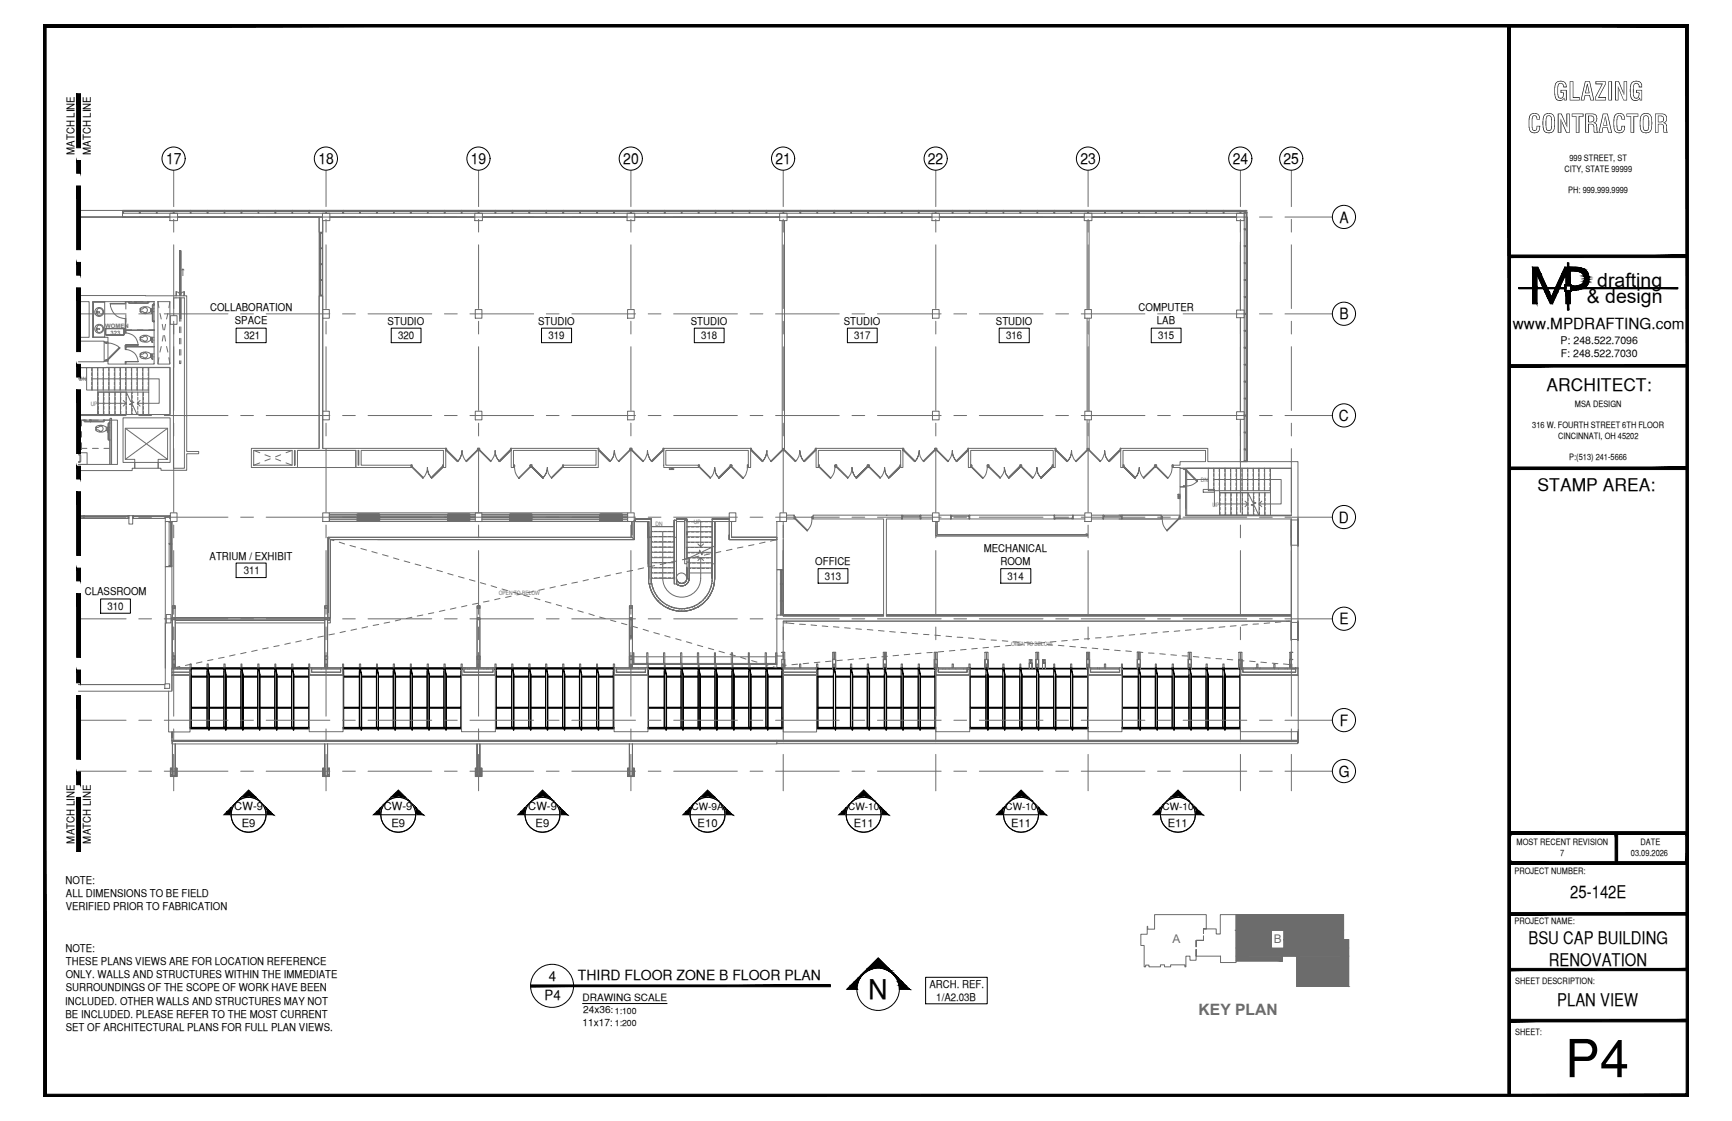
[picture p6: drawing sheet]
<svg xmlns="http://www.w3.org/2000/svg" width="432mm" height="279mm" viewBox="0 0 432 279" stroke-linecap="round" stroke-linejoin="round" font-family="sans-serif">
<defs><g id="words">
<text font-size="13.1" x="390.1" y="268.5">P4</text>
<text font-size="6.8" x="216.5" y="249">N</text>
<g font-size="6.3">
<text x="387.2" y="25">GLAZING</text>
<text x="380.8" y="33.1">CONTRACTOR</text>
</g>
<g font-size="4.9">
<text x="398.2" y="71.5">drafting</text>
<text x="395.6" y="75.5">&amp; design</text>
</g>
<g font-size="4.4">
<text x="385.6" y="97.5">ARCHITECT:</text>
<text x="383.3" y="122.5">STAMP AREA:</text>
<text x="391.5" y="223.7">25-142E</text>
<text x="381.1" y="235.4">BSU CAP BUILDING</text>
<text x="386.1" y="240.7">RENOVATION</text>
<text x="388.2" y="250.8">PLAN VIEW</text>
</g>
<g font-size="3.9">
<text x="41.4" y="41">17</text>
<text x="79.4" y="40.9">18</text>
<text x="117.3" y="40.9">19</text>
<text x="155.4" y="40.9">20</text>
<text x="193.4" y="41">21</text>
<text x="231.3" y="41">22</text>
<text x="269.4" y="40.9">23</text>
<text x="307.3" y="41">24</text>
<text x="320" y="40.9">25</text>
<text x="333.9" y="55.5">A</text>
<text x="333.9" y="79.6">B</text>
<text x="333.8" y="105">C</text>
<text x="333.8" y="130.3">D</text>
<text x="333.9" y="155.6">E</text>
<text x="334" y="181">F</text>
<text x="333.8" y="193.6">G</text>
</g>
<text font-size="3.9" fill="#6c6c6c" x="298.8" y="252.9">KEY PLAN</text>
<text font-size="3.8" x="377.2" y="82">www.MPDRAFTING.com</text>
<g font-size="3.5">
<text x="136.8" y="244.5">4</text>
<text x="144.1" y="244.3">THIRD FLOOR ZONE B FLOOR PLAN</text>
<text x="135.8" y="249.3">P4</text>
</g>
<g font-size="3" fill="#6c6c6c">
<text x="292.3" y="235.1">A</text>
<text x="317.6" y="235.1">B</text>
</g>
<g font-size="2.8">
<text x="58.4" y="201.9">CW-9</text>
<text x="95.7" y="201.9">CW-9</text>
<text x="131.7" y="201.9">CW-9</text>
<text x="60.3" y="206.1">E9</text>
<text x="97.6" y="206.1">E9</text>
<text x="133.5" y="206.1">E9</text>
<text x="173.9" y="206.1">E10</text>
<text x="212.9" y="206.1">E11</text>
<text x="252.1" y="206.1">E11</text>
<text x="291.1" y="206.1">E11</text>
</g>
<g font-size="2.7">
<text x="18.5" y="38.6" transform="rotate(-90 18.5 38.6)">MATCH LINE</text>
<text x="22.6" y="38.6" transform="rotate(-90 22.6 38.6)">MATCH LINE</text>
<text x="52.4" y="77.5">COLLABORATION</text>
<text x="283.8" y="77.6">COMPUTER</text>
<text x="58.5" y="80.8">SPACE</text>
<text x="96.6" y="81">STUDIO</text>
<text x="134.2" y="81">STUDIO</text>
<text x="172.2" y="81">STUDIO</text>
<text x="210.4" y="81">STUDIO</text>
<text x="248.3" y="81">STUDIO</text>
<text x="288.4" y="80.8">LAB</text>
<text x="60.8" y="84.6">321</text>
<text x="99.3" y="84.6">320</text>
<text x="136.7" y="84.6">319</text>
<text x="174.8" y="84.6">318</text>
<text x="213" y="84.6">317</text>
<text x="250.8" y="84.6">316</text>
<text x="288.7" y="84.6">315</text>
<text x="245.2" y="137.5">MECHANICAL</text>
<text x="52.3" y="139.5">ATRIUM / EXHIBIT</text>
<text x="60.8" y="143.1">311</text>
<text x="203.3" y="140.9">OFFICE</text>
<text x="249.4" y="140.7">ROOM</text>
<text x="21.1" y="148.4">CLASSROOM</text>
<text x="205.7" y="144.5">313</text>
<text x="251.2" y="144.5">314</text>
<text x="26.8" y="152">310</text>
<text x="18.5" y="210.2" transform="rotate(-90 18.5 210.2)">MATCH LINE</text>
<text x="22.6" y="210.2" transform="rotate(-90 22.6 210.2)">MATCH LINE</text>
<text x="16.3" y="220.3">NOTE:</text>
<text x="16.4" y="226.9">VERIFIED PRIOR TO FABRICATION</text>
<text x="16.4" y="223.6">ALL DIMENSIONS TO BE FIELD</text>
<text x="16.3" y="237.2">NOTE:</text>
<text x="16.4" y="243.8">ONLY. WALLS AND STRUCTURES WITHIN THE IMMEDIATE</text>
<text x="16.4" y="240.5">THESE PLANS VIEWS ARE FOR LOCATION REFERENCE</text>
<text x="16.3" y="250.4">INCLUDED. OTHER WALLS AND STRUCTURES MAY NOT</text>
<text x="16.4" y="247.1">SURROUNDINGS OF THE SCOPE OF WORK HAVE BEEN</text>
<text x="231.7" y="246.3">ARCH. REF.</text>
<text x="233.4" y="249.5">1/A2.03B</text>
<text x="16.3" y="253.6">BE INCLUDED. PLEASE REFER TO THE MOST CURRENT</text>
<text x="16.4" y="256.9">SET OF ARCHITECTURAL PLANS FOR FULL PLAN VIEWS.</text>
</g>
<g font-size="2.6">
<text x="389.1" y="85.8">P: 248.522.7096</text>
<text x="389.1" y="89">F: 248.522.7030</text>
</g>
<g font-size="2.5">
<text x="172.4" y="201.9">CW-9A</text>
<text x="211.5" y="201.9">CW-10</text>
<text x="250.7" y="201.9">CW-10</text>
<text x="289.8" y="201.9">CW-10</text>
<text x="145.2" y="249.6">DRAWING SCALE</text>
<text x="145.2" y="255.7">11x17:</text>
<text x="145.4" y="252.6">24x36:</text>
</g>
<g font-size="2.2">
<text x="391.3" y="40.2">999 STREET, ST</text>
<text x="390" y="42.9">CITY, STATE 99999</text>
<text x="391" y="48.2">PH: 999.999.9999</text>
<text x="392.6" y="101.3">MSA DESIGN</text>
<text x="382" y="106.7">316 W. FOURTH STREET 6TH FLOOR</text>
<text x="388.4" y="109.3">CINCINNATI, OH 45202</text>
<text x="391.2" y="114.7">P:(513) 241-5666</text>
<text x="378.1" y="210.6">MOST RECENT REVISION</text>
<text x="388.9" y="213.3">7</text>
<text x="406.6" y="213.2">03.09.2026</text>
<text x="409" y="210.6">DATE</text>
<text x="377.6" y="217.8">PROJECT NUMBER:</text>
<text x="377.6" y="230.4">PROJECT NAME:</text>
<text x="377.8" y="245.2">SHEET DESCRIPTION:</text>
<text x="153.3" y="252.7">1:100</text>
<text x="153.3" y="255.7">1:200</text>
<text x="377.8" y="257.9">SHEET:</text>
</g>
<g font-size="1.5" fill="#6c6c6c">
<text x="26.2" y="81.8">WOMEN</text>
<text x="27.6" y="83.4">323</text>
<text x="19.7" y="95.1">DN</text>
<text x="22.6" y="101.2">UP</text>
<text x="299.4" y="120.2">DN</text>
<text x="163.4" y="131.1">DN</text>
<text x="173" y="130.6">UP</text>
<text x="302.3" y="126.3">UP</text>
<text x="124.3" y="148.4">OPEN TO BELOW</text>
<text x="252.1" y="161">OPEN TO BELOW</text>
</g>
</g></defs>
<!-- layer: LIGHT_2 -->
<g fill="none" stroke="#6c6c6c" stroke-width=".25">
<path d="M19.6 52.5h10.9v1.6h-10.9h22.8h-11.9v-1M30.5 52.5h.3v.6h-.3zM30.7 52.5h280.2M30.7 53.1h8.4M30.8 52.6h3.9v.1h-3.9zM34.7 52.5h.3v.6h-.3zM35 52.6h4v.1h-4zM39 52.5h.2v.6h-.2zM39.2 52.6h4v.1h-4zM39.2 53.1h4M42.4 53.1h1.9v1.9h-1.9zM43.2 52.5h.2v.6h-.2z"/>
<path d="M43.4 52.6h4v.1h-4zM43.4 53.1h4M47.4 52.5h.2v.6h-.2zM47.6 53.1h29.5M47.6 52.6h4v.1h-4zM51.6 52.5h.3v.6h-.3zM51.9 52.6h4v.1h-4zM55.9 52.5h.2v.6h-.2zM56.1 52.6h4v.1h-4zM60.1 52.5h.2v.6h-.2zM60.3 52.6h4v.1h-4zM64.3 52.5h.2v.6h-.2z"/>
<path d="M64.5 52.6h4v.1h-4zM68.5 52.5h.3v.6h-.3zM68.8 52.6h4v.1h-4zM72.8 52.5h.2v.6h-.2zM73 52.6h4v.1h-4zM77 52.5h.2v.6h-.2zM77.2 52.6h4v.1h-4zM77.2 53.1h4M79.7 57.9v15.8M79.7 57.9h.7v.3h-.7zM79.8 58.2h.1v3.6h-.1zM80.4 57.9v15.8"/>
<path d="M80.4 53.1h1.8v1.9h-1.8zM81.2 52.5h.2v.6h-.2zM81.4 52.6h4v.1h-4zM81.4 53.1h4M82.2 54.1h36.2h-36.2M85.4 52.5h.3v.6h-.3zM85.5 53.1h29.6M85.7 52.6h4v.1h-4zM89.7 52.5h.2v.6h-.2zM89.9 52.6h4v.1h-4zM93.9 52.5h.2v.6h-.2zM94.1 52.6h4v.1h-4z"/>
<path d="M98.1 52.5h.2v.6h-.2zM98.3 52.6h4v.1h-4zM102.3 52.5h.3v.6h-.3zM102.6 52.6h4v.1h-4zM106.6 52.5h.1v.6h-.1zM106.7 52.6h4v.1h-4zM110.7 52.5h.3v.6h-.3zM111 52.6h4v.1h-4zM115 52.5h.2v.6h-.2zM115.2 52.6h4v.1h-4zM115.2 53.1h4M118.4 53.1h1.9v1.9h-1.9z"/>
<path d="M119.2 52.5h.2v.6h-.2zM119.4 52.6h4v.1h-4zM119.4 53.1h4M120.3 54.1h36h-36M123.4 52.5h.2v.6h-.2zM123.5 53.1h29.6M123.6 52.6h4v.1h-4zM127.6 52.5h.3v.6h-.3zM127.9 52.6h3.9v.1h-3.9zM131.8 52.5h.3v.6h-.3zM132.1 52.6h4v.1h-4zM136.1 52.5h.2v.6h-.2z"/>
<path d="M136.3 52.6h4v.1h-4zM140.3 52.5h.2v.6h-.2zM140.5 52.6h4v.1h-4zM144.5 52.5h.2v.6h-.2zM144.7 52.6h4v.1h-4zM148.7 52.5h.3v.6h-.3zM149 52.6h4v.1h-4zM153 52.5h.2v.6h-.2zM153.2 52.6h4v.1h-4zM153.2 53.1h4M156.3 53.1h1.9v1.9h-1.9zM157.2 52.5h.2v.6h-.2z"/>
<path d="M157.4 52.6h4v.1h-4zM157.4 53.1h4M158.2 54.1h36.2h-36.2M161.4 52.5h.2v.6h-.2zM161.5 53.1h29.6M161.6 52.6h4v.1h-4zM165.6 52.5h.3v.6h-.3zM165.9 52.6h4v.1h-4zM169.9 52.5h.2v.6h-.2zM170.1 52.6h4v.1h-4zM174.1 52.5h.2v.6h-.2zM174.3 52.6h4v.1h-4z"/>
<path d="M178.3 52.5h.2v.6h-.2zM178.5 52.6h4v.1h-4zM182.5 52.5h.3v.6h-.3zM182.8 52.6h4v.1h-4zM186.8 52.5h.1v.6h-.1zM186.9 52.6h4v.1h-4zM190.9 52.5h.3v.6h-.3zM191.2 52.6h4v.1h-4zM191.2 53.1h4M194.4 53.1h1.8v1.9h-1.8zM195 55v56.8h.2v.5h.2v-.5l-.1 .5h.2v-.5M195.2 52.5h.2v.6h-.2z"/>
<path d="M195.4 52.6h4v.1h-4zM195.4 53.1h4M195.6 55v56.8h-.2M196.2 54.1h36.1h-36.1M199.4 52.5h.2v.6h-.2zM199.5 53.1h29.5M199.6 52.6h4v.1h-4zM203.6 52.5h.2v.6h-.2zM203.8 52.6h4v.1h-4zM207.8 52.5h.3v.6h-.3zM208.1 52.6h4v.1h-4zM212.1 52.5h.2v.6h-.2z"/>
<path d="M212.3 52.6h4v.1h-4zM216.3 52.5h.2v.6h-.2zM216.5 52.6h4v.1h-4zM220.5 52.5h.2v.6h-.2zM220.7 52.6h4v.1h-4zM224.7 52.5h.2v.6h-.2zM224.9 52.6h4v.1h-4zM228.9 52.5h.3v.6h-.3zM229.2 52.6h4v.1h-4zM229.2 53.1h4M232.3 53.1h1.9v1.9h-1.9zM233.2 52.5h.2v.6h-.2z"/>
<path d="M233.4 52.6h4v.1h-4zM233.4 53.1h33.6M234.2 54.1h36.1h-36.1M237.4 52.5h.2v.6h-.2zM237.6 52.6h4v.1h-4zM241.6 52.5h.2v.6h-.2zM241.8 52.6h4v.1h-4zM245.8 52.5h.3v.6h-.3zM246.1 52.6h4v.1h-4zM250.1 52.5h.2v.6h-.2zM250.3 52.6h4v.1h-4zM254.3 52.5h.2v.6h-.2z"/>
<path d="M254.5 52.6h4v.1h-4zM258.5 52.5h.2v.6h-.2zM258.7 52.6h4v.1h-4zM262.7 52.5h.3v.6h-.3zM263 52.6h4v.1h-4zM267 52.5h.1v.6h-.1zM267.1 52.6h4v.1h-4zM267.1 53.1h4M270.3 53.1h1.9v1.9h-1.9zM271 55v22.2M271.1 52.5h.3v.6h-.3zM271.4 52.6h4v.1h-4z"/>
<path d="M271.4 53.1h4M271.5 55v22.2M272.2 54.1h36.1h-36.1M275.4 52.5h.2v.6h-.2zM275.5 53.1h29.6M275.6 52.6h4v.1h-4zM279.6 52.5h.2v.6h-.2zM279.8 52.6h4v.1h-4zM283.8 52.5h.2v.6h-.2zM284 52.6h4v.1h-4zM288 52.5h.3v.6h-.3zM288.3 52.6h4v.1h-4z"/>
<path d="M292.3 52.5h.2v.6h-.2zM292.5 52.6h4v.1h-4zM296.5 52.5h.2v.6h-.2zM296.7 52.6h4v.1h-4zM300.7 52.5h.2v.6h-.2zM300.9 52.6h4v.1h-4zM304.9 52.5h.3v.6h-.3zM305.2 52.6h3.9v.1h-3.9zM305.2 53.1h3.9M308.3 53.1h1.9v1.9h-1.9zM309.1 52.5h.3v.6h-.3zM309.2 55v22.3v-16.9"/>
<path d="M309.2 52.5h-278.7h278.7M309.4 52.6h.9v.1h-.9zM309.4 53.1h.8M310.2 52.8h.7v.2h-.7zM310.2 57.1v16.9M310.2 57h.7v.3h-.7zM310.2 53v4M310.3 52.5h.3v.6h-.3zM310.6 57.3h.2v3.9h-.2zM310.6 53h.2v4h-.2zM310.9 52.9v62.2M19.6 75.2h2.6v8.9h-2.6"/>
<path d="M19.6 73.7h26.9v38.8h3v.6h-3v4.1h-6.4v-.5h-.7v-1.4h3v-11.2h-11.7v11.2h2.9v1.4h-.6v.6h-13.4M24 77.7l.6 .1zM24 78h.1M24 77.5v.1zM24.5 76.9a.89 .89 0 0 1 1.2 .9 .89 .89 0 0 1-1.4 .6l-.1-.6M24.5 76.9a.6 .6 0 0 0-.3 .8M24.7 77.7l.1 .1zM26.1 75.2v.1h-2.9v-.1h2.9v8.9h-2.9v-8.9v8.9M27.5 75.6h3.7v.2h-3.7v-.2a3.8 3.8 0 0 0 3.9 3.8M31.2 79.4h.2v3h-.2zM31.2 75.2l.2 .4zM31.2 75.2h.2"/>
<path d="M31.2 75.6h.2M31.4 78.4v1.9M31.9 75.2h.4l-.1 .2h1.5M32 75.2h-.1h.4M32.1 75.2l-.1 .2 .2 .2h4.7l.2-.2-.2-.2M32.8 75.2h-1.4v1.8M33.7 75.2h.3l-.1 .4zM33.7 75.2h.1M33.7 75.2h.3zM33.7 75.2v.4M33.8 75.2l.1 .4M33.9 75.2h.1"/>
<path d="M34 75.2h.1M34.2 75.2h1.4M34.9 77v.6M35.1 76.8l.1-.1a2.17 2.17 0 0 1 2.3 .2v.8a1.77 1.77 0 0 1-2.6-.1h.6a.67 .67 0 0 0 1 .2 .67 .67 0 0 0 0-1 .67 .67 0 0 0-1 .2l-.5 .1zM35.1 77.1v.4M36.8 75.2h.3M37.1 75.2h1.4M37.1 75.2h-.3v.2h-2.9M37.5 76.9l.5 .1M37.5 77.7h.5M37.8 77.1l-.1 .2 .1 .2M37.8 77.2v-.3l.1 .3"/>
<path d="M37.8 77.4v.6M37.9 77.4v.6M37.9 77.1l.1 .1M38 78h-.2l.2 .2M38 77.3h-.2h.2M38 77.5h-.1M38.1 77.7h.3M38.2 77h.2M38.4 75.7v.4v-.3l-.4 .2v4l.2 .2 .2-.2-.2-.1v-3.9l.2-.1M38.4 79.9v.4v-.3M38.4 75.8v-.1v.4M39.4 75.2h3v15.5h-3z"/>
<path d="M39.4 75.2l.2 1.5M39.9 78.1l.3 1.4M41.8 78.1l-.3 1.4M42.4 75.2l-.3 1.5M42.5 78.7h1.6v2.1h-1.6zM43.3 78.7v-4.5h2.7v42.5h-2.8l.1-35.9M43.9 72.7h.1v1h-.1zM43.9 72.7a1.05 1.05 0 0 1 1.1 1v-.3a1.04 1.04 0 0 1 1-.7M43.9 74.2v.1M44.8 62.5h.3v11.2v-11.2h-.3v11.2zM44.8 79.4v.7M45.1 79.4h-.3v-5.2v5.2h.3v-5.2v5.9"/>
<path d="M45.3 67.3l.3-.2 .2 .2M45.6 67.1v1.6M45.8 72.7h.2v1h-.2zM46 74.2v.1M79.7 73.5h.7v.2h-.7zM79.7 69.7h.7v.2h-.7zM79.7 65.7h.7v.3h-.7zM79.7 61.8h.7v.2h-.7zM79.8 69.9h.1v3.6h-.1zM79.8 66h.1v3.7h-.1zM79.8 62h.1v3.7h-.1zM80.5 77.2v-22.2v2.9h-.9v-3.8h.8h-36.1h35.3v57.7"/>
<path d="M80.5 77.2h1.6v2.1h-1.6zM80.5 79.3v23.2M118.5 77.2h1.6v2.1h-1.6zM156.5 77.2h1.6v2.1h-1.6zM232.5 77.2h1.6v2.1h-1.6zM270.4 77.2h1.7v2.1h-1.7zM271 79.3v23.2M271.5 79.3v23.2M308.3 77.3h1.9v1.9h-1.9zM309.2 79.2v23.4v-23.4M310.2 78.1h.7v.3h-.7zM310.2 73.9h.7v.3h-.7z"/>
<path d="M310.2 69.7h.7v.2h-.7zM310.2 65.5h.7v.2h-.7zM310.2 61.2h.7v.3h-.7zM310.2 74.2v3.9M310.2 78.4v4M310.6 78.4h.2v4h-.2zM310.6 74.2h.2v3.9h-.2zM310.6 69.9h.2v4h-.2zM310.6 65.7h.2v4h-.2zM310.6 61.5h.2v4h-.2zM19.6 85h6.4v.3h.9v-1.2h-3.7v-8.9h15.2v15.5h-11.5v-.7h-.9v.2h-6.4M19.6 94.4h2"/>
<path d="M21.6 91.6h14M22.9 91.6v.9M22.9 92.9v.8M22.9 94v.8M22.9 95.2v.7M22.9 96.3v.9M23 94.4h16.7v6.1h-5.5l.7-.7M23 91.6v5.6M24 81.9l.6 .1h-.6zM24 82.2v.1zM24 81.8h.1M24.2 81.9a.75 .75 0 0 1 .7-.9 .75 .75 0 0 1 .8 .9l-.4 .8-.8 .1"/>
<path d="M24.2 82a.6 .6 0 0 0 .3 .9M24.3 91.6v.9M24.3 92.9v.8M24.3 94v.8M24.3 95.2v.7M24.3 96.3v.9M24.4 91.6v11.7h-4.8M24.5 97.7v.9M24.5 99v.8M24.7 81.9l.1 .2zM25.7 91.6v.9M25.7 92.9v.8"/>
<path d="M25.7 94v.8M25.7 95.2v.7M25.7 96.3v.9M25.8 91.6v5.6M25.8 97.7v5.6M25.9 97.7v.9M25.9 99v.8M26.2 85.3h-.2v4.7h.2M26.2 89.7h.7v.3h-.7zM26.2 85.3h.7v.2h-.7zM26.4 81.9h4.5v1.6h-4.5v-1.6h4.5v1.6h-4.5zM26.9 85.5a4.3 4.3 0 0 1 3 1.2l-3 3-.2-.1 3-3 .2 .1"/>
<path d="M26.9 85.3v4.7M27.1 91.6v.9M27.1 92.9v.8M27.1 94v.8M27.1 95.2v.7M27.1 96.3v.9M27.2 97.7h4.3l1.1 2.4 .8 .2-1.1 .5 .8 .2 1.1 2.3h-3.5M27.2 91.6v5.6M27.3 97.7v.9M27.3 99v.8M28.5 91.6v.9M28.5 92.9v.8"/>
<path d="M28.5 94v.8M28.5 95.2v.7M28.5 96.3v.9M28.6 91.6v5.6M28.6 97.7v5.6M28.7 97.7v.9M28.7 99v.8M29.9 91.6v.9M29.9 92.9v.8M29.9 94v.8M29.9 95.2v.7M29.9 96.3v.9"/>
<path d="M30 91.6v5.6M30 97.7v5.6M30.1 97.7v.9M30.1 99v.8M30.7 99.8l.7 .7M31.2 82.4l.2 .6zM31.2 86.5l.2 .6M31.2 86.5l.2 .6zM31.3 91.6v.9M31.3 92.9v.8M31.3 94v.8M31.3 95.2v.7"/>
<path d="M31.3 96.3v.9M31.4 83v-.6l-.2 .6a3 3 0 0 1 3.2 3v-.1h-3v.1h3M31.4 90.6l-.2-.4h.2l-.2 .5M31.4 82.2h7.1M31.4 86.4h7M31.4 91.6v5.6M31.4 97.7v5.6M31.5 97.7v.9M31.5 99v.8M32.8 91.6v.9M32.8 92.9v.8M32.8 94v.8"/>
<path d="M32.8 95.2v.7M32.8 96.3v.9M32.8 97.7v5.6M32.8 82.2h-1.4v.2h7v-.2v.2M32.8 91.6v5.6M33 99.7v1.6M33 97.7v.4M33 98.6v.7M34.2 91.6v.9M34.2 92.9v.8M34.2 94v.8M34.2 95.2v.7"/>
<path d="M34.2 96.3v.9M34.2 91.6v5.6M34.4 97.7v.9M34.4 99v.8M34.9 84.1v.6M34.9 88.3v.6M35 88.1l.2-.1a2.17 2.17 0 0 1 2.3 .2v.8a1.83 1.83 0 0 1-2.6-.2l.6 .1a.67 .67 0 0 0 1 .2 .67 .67 0 0 0 0-1 .67 .67 0 0 0-1 .2h-.6zM35.1 83.9l.1-.1a2.17 2.17 0 0 1 2.3 .2v.8a1.77 1.77 0 0 1-2.6-.1h.6a.67 .67 0 0 0 1 .2 .67 .67 0 0 0 0-1 .67 .67 0 0 0-1 .2l-.5 .1zM35.1 84.2v.4M35.1 88.3v.5M35.6 91.6v.9M35.6 92.9v.8"/>
<path d="M35.6 94v.8M35.6 95.2v.7M35.6 96.3v.9M35.6 97.2v-5.6h6.8v11.7h-5.3v-5.6h-12.7M35.6 97.7v5.6M35.8 97.7v.9M35.8 99v.8M37 91.6v.9M37 92.9v.8M37 94v.8M37 95.2v.7M37 96.3v.9"/>
<path d="M37.1 97.2h-15.5v-5.6h-2h22.8v11.7h-22.8M37.1 91.6v6.1M37.5 84.1h.9M37.5 84.8h.9M37.5 88.2h.9M37.5 89h.9M37.8 85.2l.3-.1v.2zM37.8 89.3h.3v.2zM37.8 88.6h.2l-.1 .1zM37.8 84.2l-.1 .3 .1 .1M37.8 84.3v-.3l.1 .3M37.8 84.3l.1 .2z"/>
<path d="M37.8 88.4l-.1 .2 .1 .2M37.8 88.5v-.3l.1 .3M37.8 84.5v.7M37.8 88.7v.6M37.9 84.2l.2 .3-.2 .1M37.9 88.4l.2 .2-.2 .2M37.9 84.5v.7M37.9 88.7v.6M38.4 80.2v.1M38.4 86.5v-.1v.1h-7l-.2-.5h.2l-.2 .5v-.5l.2 1.1a3 3 0 0 1 3 3.1l-3-.1 3 .1M38.4 90.6v.1M39.6 89.2l-.2 1.5"/>
<path d="M40.2 86.4l-.3 1.4M40.4 80.8l.3 1.4M40.7 83.6l-.3 1.4M41 83.6l.3 1.4M41.3 80.8l-.3 1.4M41.5 86.4l.3 1.4M42.1 89.2l.3 1.5M44.8 89.9v.7h.3v-.7M44.8 81.5v1.4M44.8 84.3v1.4M44.8 87.1v1.4M45.1 81.5v1.4"/>
<path d="M45.1 84.3v1.4M45.1 87.1v1.4M310.2 99.3h.7v.1h-.7zM310.2 82.4v16.9M310.2 95h.7v.2h-.7zM310.2 90.8h.7v.2h-.7zM310.2 86.6h.7v.2h-.7zM310.2 82.4h.7v.1h-.7zM310.2 99.4v4M310.6 99.4h.2v4h-.2zM310.6 95.2h.2v4.1h-.2zM310.6 91h.2v4h-.2z"/>
<path d="M310.6 86.8h.2v4h-.2zM310.6 82.5h.2v4.1h-.2zM19.6 103.3h4.8v-5.6h2.8v5.6M19.6 111.8h.7v.2h-.7M19.6 112.8h2.1v3h-2.1h7.8M19.6 113.2a.46 .46 0 0 1 .5 .5v1.3l-.2 .3h-.3M19.6 113.3l.3 .4v1l-.1 .4h-.2M19.6 104.7h7.8M19.6 109.6l.4 .9 .3 1.5M20.3 110.4v1.4h1.4M20.3 107.6v1.4M20.8 104.8h.4l-.1 .1 .2 .1h1.2"/>
<path d="M21 104.8h.1M21.2 104.8l-.4-.1 .3 .5h4.7l.2-.2v-.2h-.2M21.7 104.7h-1.4v1.5M22.4 104.8h.3l-.1 .4zM22.4 104.8h.1M22.4 104.8h.1zM22.4 104.7h.3zM22.5 104.8v.3M22.5 104.8h.1M22.7 104.8v.3M22.7 104.8h.1M22.7 104.7h.1"/>
<path d="M23.1 111.8h1.4M23.9 106.5v.7M24 106.3l.3-.1a2.17 2.17 0 0 1 2.2 .2v.9a1.77 1.77 0 0 1-2.6-.2h.5a.67 .67 0 0 0 1.1 .3 .67 .67 0 0 0 0-1.1 .67 .67 0 0 0-1.1 .3h-.5zM24 106.6v.5M24.4 103.3h5.4M24.4 100.5h7l-.7 .7M24.5 100.1v.8M24.5 101.3v.7M24.5 102.4v.9M25.8 104.8h.2M25.9 100.1v.8M25.9 101.3v.7"/>
<path d="M25.9 102.4v.9M25.9 111.8h1.3M26.1 104.8l-.3-.1-.1 .3h-3M26.5 106.5h.4M26.8 106.7l-.2 .2 .2 .2M26.8 106.5v.2zM26.8 107v.6M26.9 107.1h.1M26.9 107v.6M26.9 106.7h.1M26.9 107.6h-.2l.2 .2M26.9 106.8l-.2 .1h.2"/>
<path d="M26.9 107.2l-.4 .1M27.1 107.2h.3M27.1 106.5h.3M27.3 105.3v.3v-.3l-.4 .3v3.9l.2 .2h.2l-.2-.2v-3.9l.2-.1M27.3 109.6l.1-.1-.1 .4M27.3 105.3v.3M27.3 109.5v.4v-.2M27.3 100.1v.8M27.3 101.3v.7M27.3 102.4v.9M27.4 104.7v11.1zM27.4 104.7h1.9v11.1h-1.5"/>
<path d="M27.4 104.7v-.4h.4v11.5M27.4 115.8h.4M28.7 100.1v.8M28.7 101.3v.7M28.7 102.4v.9M30.1 100.1v.8M30.1 101.3v.7M30.1 102.4v.9M31.2 106.7l10.6 7.8h-2.4v.8M31.5 100.1v.8M31.5 101.3v.7M31.5 102.4v.9"/>
<path d="M33 101.8v.7M33 102.9v.4M33.6 115.3h5.8v1.4h-5.8zM34.2 103.3h2.9M34.2 100.5l.7 .7M34.4 100.1v.8M34.4 101.3v.7M34.4 102.4v.9M35.8 100.1v.8M35.8 101.3v.7M35.8 102.4v.9M41.8 114.5v-7.8h-10.6v7.8h2.4v.8"/>
<path d="M41.8 106.7l-10.6 7.8M63.2 112.3h9.6v3.7h-9.6zM63.2 112.3l1.6 .5M64.8 115.4l-1.6 .6M66 113.3l1.4 .6M67.4 114.4l-1.4 .5M68.7 114.4l1.3 .5M70 113.3l-1.3 .6M71.3 115.4l1.5 .6M72.8 112.3l-1.5 .5M73.4 112.3h.2v3.7h-.2zM74.2 112.3h14.5v4.2h-14.5z"/>
<path d="M80.5 102.5h1.6v2.1h-1.6zM80.5 104.6v7.2M89.3 112.3h.2v3.7h-.2zM102.5 115.8h.2v.7h-.2zM106.6 116.5a3.5 3.5 0 0 0 1 2.7l-.1-.1 .1 .1a3.5 3.5 0 0 1-1-2.7zM106.6 116.5a3.9 3.9 0 0 1-1.2 2.7l-2.7-2.7 .2-.1 2.7 2.7-.2 .1M107.5 119.1l2.7-2.7 .2 .1-2.8 2.7 2.8-2.7-.2-.1zM110.4 115.8h.2v.7h-.2zM111.1 112.3v4.2h-.5v-4.2h-20.6v3.7h12.5v.5h-13.8v-4.2h-14.5v4.2h-11.5v-4.7h16.9v-38.1h.9v38.1h30.6v.5v-.6h.2l.1 .4-.3 .2M111.4 112.2l2.8 2.7-.2 .2-2.7-2.8zM111.4 112.2l2.8 2.7-.2 .2a4.2 4.2 0 0 0 1.2-2.8 4.2 4.2 0 0 1-1.2 2.8l-2.7-2.8zM115.2 112.3a4.2 4.2 0 0 0 1.1 2.8l-.2-.2 2.8-2.7 .2 .1-2.8 2.8"/>
<path d="M118.5 102.5h1.6v2.1h-1.6zM119.1 111.7h.2v.6l-.3-.2zM119.3 111.8l.1 .5zM119.3 111.7h.3v.6h-.3zM123.4 112.3a3.5 3.5 0 0 0 1.2 2.8l-.2-.2 2.7-2.7 .2 .1-2.7 2.8a3.5 3.5 0 0 1-1.2-2.8zM123.4 112.3a4.2 4.2 0 0 1-1.1 2.8l.1-.2-2.7-2.7-.1 .1 2.7 2.8M127.1 112.2l.2 .1-2.7 2.8-.2-.2zM127.4 111.8h21.8v4.7h-8.7v-.5h8.1v-3.7h-20.6v4.2h-.6zM127.4 112.3l.1-.6h-.2v.4l.1 .2M128 115.8h.3v.7h-.3zM128.3 116.5a3.8 3.8 0 0 0 1.1 2.8l2.7-2.8-.1-.1-2.7 2.7 .1 .2M132.1 115.8h.3v.7h-.3z"/>
<path d="M132.4 115.8h.3v.7h-.3zM132.8 116.4l2.6 2.7-2.6-2.7-.1 .1 2.6 2.7-2.6-2.7zM136.5 116.5a3.9 3.9 0 0 1-1.2 2.7l.1-.1-.1 .1a3.9 3.9 0 0 0 1.2-2.7zM136.5 116.5a3.5 3.5 0 0 0 1 2.7l2.8-2.7-.2-.1-2.7 2.7 .1 .1M140.3 115.8h.2v.7h-.2zM149.2 112.3l-.1-.6h.2l.1 .4-.2 .2M149.3 112.3l.2-.1 2.7 2.7-.2 .2zM149.3 112.3l.2-.1 2.7 2.7-.2 .2a3.5 3.5 0 0 0 1.2-2.8 3.5 3.5 0 0 1-1.2 2.8zM153.2 112.3a4.2 4.2 0 0 0 1.1 2.8l-.1-.2 2.7-2.7 .1 .1-2.7 2.8M156.5 102.5h1.6v2.1h-1.6zM157 111.7h.3v.6h-.3zM157.2 111.8l.2 .5z"/>
<path d="M157.3 111.7h.2v.6h-.2zM161.4 112.3a4.2 4.2 0 0 0 1.2 2.8l-.2-.2 2.8-2.7 .1 .1-2.7 2.8a4.2 4.2 0 0 1-1.2-2.8zM161.4 112.3a4.2 4.2 0 0 1-1.1 2.8l.1-.2-2.7-2.7-.2 .1 2.8 2.8M162.4 114.9l2.8-2.7 .1 .1-2.7 2.8zM165.5 111.8h21.6v4.7h-.5v-4.2h-20.6v3.7h8.1v.5h-8.6zM165.5 112.3v-.6h-.2l-.1 .4 .3 .2M166.9 116.5h1.1v.5h-1.1zM166.9 117h1.1M174.1 115.8h.3v.7h-.3zM178.2 116.5a3.5 3.5 0 0 0 1.1 2.7l-.2-.1 .2 .1a3.5 3.5 0 0 1-1.1-2.7zM178.2 116.5a3.9 3.9 0 0 1-1.2 2.7l-2.6-2.7 .1-.1 2.7 2.7-.2 .1M181.8 116.4l-2.7 2.7 2.7-2.7 .2 .1-2.7 2.7 2.7-2.7z"/>
<path d="M182 115.8h.2v.7h-.2zM182.2 115.8h.2v.7h-.2zM186.3 116.5v.6a3.4 3.4 0 0 1-1.1 2.2l-2.8-2.8 .2-.1 2.8 2.7-.2 .2M186.3 115.8h.3v.7h-.3zM187.1 112.3v-.6h.2l.1 .4-.3 .2M187.3 112.3l.2-.1 2.7 2.7-.1 .2zM187.5 112.2l2.7 2.7-.1 .2a4.2 4.2 0 0 0 1.1-2.8 4.2 4.2 0 0 1-1.1 2.8l-2.8-2.8zM191.2 112.3a3.7 3.7 0 0 0 1.1 2.8l-.1-.2 2.7-2.7 .2 .1-2.8 2.8M195.1 111.8v.5h.2l-.1-.5M199.4 112.3a4.2 4.2 0 0 0 1.1 2.8l-.1-.2 2.7-2.7 .2 .1-2.8 2.8a4.2 4.2 0 0 1-1.1-2.8zM199.4 112.3a3.5 3.5 0 0 1-1.2 2.8l.2-.2-2.7-2.7-.2 .1 2.7 2.8M203.1 112.2l.2 .1-2.8 2.8-.1-.2z"/>
<path d="M203.5 112.3v-.6h-.2l-.1 .4 .3 .2M204 115.8h.3v.7h-.3zM208.2 116.5a3.8 3.8 0 0 1-1.2 2.8l-2.7-2.8 .1-.1 2.7 2.7-.1 .2M208.2 115.8h.2v.7h-.2zM208.4 115.8h.2v.7h-.2zM212.4 116.5a3.9 3.9 0 0 0 1.2 2.7l-.2-.1 .2 .1a3.9 3.9 0 0 1-1.2-2.7zM212.4 116.5a3.5 3.5 0 0 1-1.1 2.7l-2.7-2.7 .2-.1 2.7 2.7-.2 .1M213.4 119.1l2.7-2.7 .1 .1-2.6 2.7 2.6-2.7-.1-.1zM216.2 115.8h.3v.7h-.3zM216.5 115.8h.2v.7h-.2zM220.5 116.5a3.5 3.5 0 0 0 1.1 2.7l-.1-.1 .1 .1a3.5 3.5 0 0 1-1.1-2.7zM220.5 116.5a3.9 3.9 0 0 1-1.1 2.7l-2.7-2.7 .2-.1 2.6 2.7-.1 .1"/>
<path d="M224.2 116.4l-2.7 2.7 2.7-2.7 .1 .1-2.7 2.7 2.7-2.7zM224.3 115.8h.2v.7h-.2zM225.1 112.3v4.2h-.6v-4.2h-20.5v4.2h-.5v-4.7h21.6v.5l-.1-.6h.3l.1 .4-.3 .2M225.3 112.3l.1-.1 2.8 2.7-.2 .2zM225.4 112.2l2.8 2.7-.2 .2a4.2 4.2 0 0 0 1.2-2.8 4.2 4.2 0 0 1-1.2 2.8l-2.7-2.8zM229.2 112.3a3.5 3.5 0 0 0 1.1 2.8l-.2-.2 2.8-2.7 .1 .1-2.7 2.8M232.5 102.5h1.6v2.1h-1.6zM233 111.7h.2v.6l-.2-.2zM233.2 111.8h.2v.5h-.2zM233.3 111.7h.3v.6h-.3zM237.4 112.3a3.7 3.7 0 0 0 1.1 2.8l-.1-.2 2.7-2.7 .2 .1-2.8 2.8a3.7 3.7 0 0 1-1.1-2.8zM237.4 112.3a4.2 4.2 0 0 1-1.1 2.8l.1-.2-2.7-2.7-.1 .1 2.7 2.8"/>
<path d="M241.1 112.2l.2 .1-2.8 2.8-.1-.2zM241.4 112.3l.1-.6h-.2l-.1 .4 .2 .2M242 115.8h.3v.7h-.3zM246.1 116.5v.6a2.98 2.98 0 0 1-1.1 2.2l-2.7-2.8 .1-.1 2.7 2.7-.1 .2M246.1 115.8h.3v.7h-.3zM246.4 115.8h.2v.7h-.2zM250.4 116.5a3.9 3.9 0 0 0 1.1 2.7l-.1-.1 .1 .1a3.9 3.9 0 0 1-1.1-2.7zM250.4 116.5a3.5 3.5 0 0 1-1.1 2.7l-2.7-2.7 .2-.1 2.6 2.7-.1 .1M254.1 116.4l-2.7 2.7 2.7-2.7 .2 .1-2.8 2.7 2.8-2.7zM254.3 115.8h.1v.7h-.1zM254.4 115.8h.3v.7h-.3zM258.5 116.5a3.5 3.5 0 0 0 1.1 2.7l-.1-.1 .1 .1a3.5 3.5 0 0 1-1.1-2.7z"/>
<path d="M258.5 116.5a3.9 3.9 0 0 1-1.1 2.7l-2.7-2.7 .1-.1 2.8 2.7-.2 .1M259.5 119.1l2.7-2.7 .1 .1-2.7 2.7 2.7-2.7-.1-.1zM262.3 115.8h.3v.7h-.3zM263.1 112.3v4.2h-.5v-4.2h-20.6v4.2h-.6v-4.7h21.7v.5v-.6h.2v.4l-.2 .2M263.4 112.2l2.8 2.7-.2 .2-2.7-2.8zM263.4 112.2l2.8 2.7-.2 .2a3.5 3.5 0 0 0 1.1-2.8 3.5 3.5 0 0 1-1.1 2.8l-2.7-2.8zM267.1 112.3a4.2 4.2 0 0 0 1.2 2.8l-.1-.2 2.7-2.7 .1 .1-2.7 2.8M270.4 102.5h1.7v2.1h-1.7zM271 111.8v.5h.3l-.1-.5v.5l.1-.5v.5h.2v-.5M271 104.6v7.2h.2M271.5 104.6v7.2h-.2M275.4 112.3a3.5 3.5 0 0 0 1.1 2.8l-.1-.2 2.7-2.7 .2 .1-2.8 2.8a3.5 3.5 0 0 1-1.1-2.8z"/>
<path d="M275.4 112.3a4.2 4.2 0 0 1-1.1 2.8l.1-.2-2.7-2.7-.2 .1 2.8 2.8M276.4 114.9l2.7-2.7 .2 .1-2.8 2.8zM279.4 112.3l.1-.6h-.2l-.1 .4 .2 .2M280 115.8h.2v.7h-.2zM280.4 116.4l2.7 2.7-2.7-2.7-.2 .1 2.7 2.7-2.7-2.7zM284 116.5a3.9 3.9 0 0 1-1.1 2.7l.2-.1-.2 .1a3.9 3.9 0 0 0 1.1-2.7zM284 116.5a3.9 3.9 0 0 0 1.2 2.7l2.6-2.7-.1-.1-2.7 2.7 .2 .1M287.8 115.8h.3v.7h-.3zM288.1 115.8h.3v.7h-.3zM292.2 116.5a3.8 3.8 0 0 1-1.1 2.8l-2.7-2.8 .1-.1 2.7 2.7-.1 .2M292.2 115.8h.3v.7h-.3zM295 116.7h-.8v4.6h.8"/>
<path d="M295 116.7h.6v.2l-.5 .1zM295.6 116.7v4.6M295.8 116.7h5.4v5.6h2.8v6.1h-8.2zM295.8 119.5h5.4M298.6 119.9l-.2 .2-2.9-3 .1-.2 3 3a3.9 3.9 0 0 1-3 1.3M301.2 116.7h15.5M302.6 116.7v.9M302.6 118v.7M302.6 119.2v.7M302.6 119.5h16.8v6.1h-5.5l.7-.7M302.6 116.7v5.6M304 116.7v.9"/>
<path d="M304 118v.7M304 119.2v.7M304 116.7v5.6h12.7M305.4 116.7v.9M305.4 118v.7M305.4 119.2v.7M305.4 116.7v5.6M306.8 116.7v.9M306.8 118v.7M306.8 119.2v.7M306.8 116.7v5.6M308.2 116.7v.9"/>
<path d="M308.2 118v.7M308.2 119.2v.7M308.3 102.6h1.9v1.9h-1.9zM308.3 116.7v5.6M309.2 116.7h-13.6v10M309.6 116.7v.9M309.6 118v.7M309.6 119.2v.7M309.7 116.7v5.6M310.2 107.8v7.3h-1v-10.6v10.6M310.2 114.8h.7v.3h-.7zM310.2 103.4h.7v.3h-.7z"/>
<path d="M310.2 107.7h.7v.2h-.7zM310.2 111.9h.7v.2h-.7zM310.2 103.7v4M310.6 103.7h.2v4h-.2zM310.6 107.9h.2v4h-.2zM310.6 112.1h.2v2.7h-.2zM310.9 115.1v-61v61M311 116.7v.9M311 118v.7M311 119.2v.7M311.1 116.7v5.6M312.4 116.7v.9"/>
<path d="M312.4 118v.7M312.4 119.2v.7M312.5 116.7v5.6M313.8 116.7v.9M313.8 118v.7M313.8 119.2v.7M313.9 116.7v5.6M315.2 116.7v.9M315.2 118v.7M315.2 119.2v.7M315.3 116.7v5.6M316.6 116.7v.9"/>
<path d="M316.6 118v.7M316.6 119.2v.7M321.9 116.7h-5.2v6.1h-12.7v5.6h1.4v-5.6M19.6 128.7h1.2l-1.2 .1M19.6 128.5h12.5M19.6 129.2h12.5M20.8 128.5h.2v.7h-.2zM21 128.7l10.9 .1zM31.9 128.5h.2v.7h-.2zM32.1 128.5h1v2.1h-1zM33.1 128.5h.2v.7h-.2zM33.1 128.5h9.4"/>
<path d="M33.1 129.2h8.1M33.3 128.7l9 .1zM42.2 130h-1v11.2h1M42.2 130h.7v.2h-.7zM42.2 135.4h.7v.3h-.7zM42.2 130.2v5.2M42.2 135.7v5.3M42.3 128.5h.2v.7h-.2zM42.5 128.9h-1.3v1.1h1.7v11.2M42.5 127.8h1.6v2.2h-1.6zM42.6 130.2l.1 5.2zM42.6 135.7l.1 5.3z"/>
<path d="M42.9 130.2v5.2M42.9 135.7v5.3M80.5 127.8h1.6v2.2h-1.6zM81.8 133.9v.6v-.6l.6 .6-.1 19.5M82.4 134.5l.8 .2M84.6 135.1l1.3 .5M87.2 136l1.4 .3M89 129.2h.3v.5h-.3zM89 128.7h.3v.5h-.3zM89 128.1h.3v.4h-.3zM89 129.5h-6.9v.5h74.4v-.5h-1.3M89 128.2h-6.9v-.4h74.4v.4h-1.3"/>
<path d="M89 128.4h-6.9v.4h6.9M89 129h-6.9v.3h6.9M89.3 129.7h5.1h-5.1M89.3 129.7v-.5h5.1v.5M89.3 128.8l.4 .1zM89.3 129.2h5.1h-5.1M89.3 128.8v-.1h5.1v.1M89.3 128.3h.4zM89.3 128.5h5.1h-5.1M89.3 128.3v-.2h5.1v.2M89.3 128.7h5.1M89.3 129.2h5.1"/>
<path d="M89.3 128.1h5.1M89.3 128.3v.2M89.3 128.9v.3M89.3 129.4l5.1 .1zM89.3 129.5h5.1zM89.3 128.8h5.1zM89.3 128.9l5.1 .1zM89.3 128.2l5.1 .1zM89.3 128.3l5.1 .1zM89.7 129.5h-.4h.4M90 136.7l1.4 .4M92.7 137.5l1.3 .4"/>
<path d="M94 128.8l.4 .1zM94 128.3h.4zM94.4 129.5h-.4h.4M94.4 129.2h.3v.5h-.3zM94.4 128.7h.3v.5h-.3zM94.4 128.1h.3v.4h-.3zM94.4 128.3v.2M94.4 128.9v.3M94.7 129.3h16.9M94.7 129.5h16.9M94.7 128.2h16.9M94.7 128.8h16.9"/>
<path d="M94.7 128.4h16.9M94.7 129h16.9M95.4 138.2l1.4 .4M98.1 139.1l1.3 .3M100.8 139.8l1.4 .4M111.6 129.2h.2v.5h-.2zM111.6 128.7h.2v.5h-.2zM111.6 128.1h.2v.4h-.2zM111.8 129.4l5.1 .1zM111.8 129.5h5.1zM111.8 129.7h5.2h-5.2M111.8 129.7v-.5h5.2v.5"/>
<path d="M111.8 128.8h5.1zM111.8 128.9l5.1 .1zM111.8 128.8l.5 .1zM111.8 129.2h5.2h-5.2M111.8 128.8v-.1h5.2v.1M111.8 128.2l5.1 .1zM111.8 128.3l5.1 .1zM111.8 128.3h.5zM111.8 128.5h5.2h-5.2M111.8 128.3v-.2h5.2v.2M111.8 128.3v.2M111.8 128.9v.3"/>
<path d="M111.8 128.7h5.2M111.8 129.2h5.2M111.8 128.1h5.2M112.3 129.5h-.5h.5M116.5 128.8l.5 .1zM116.5 128.3h.5zM117 129.5h-.5h.5M117 129.2h.2v.5h-.2zM117 128.7h.2v.5h-.2zM117 128.1h.2v.4h-.2zM117 128.3v.2M117 128.9v.3"/>
<path d="M117.2 129.3h1.3M117.2 129.5h1.3M117.2 128.2h1.3M117.2 128.8h1.3M117.2 128.4h1.3M117.2 129h1.3M118.5 127.8h1.6v2.2h-1.6zM120.1 129.3h7M120.1 129.5h7M120.1 128.2h7M120.1 128.8h7M120.1 128.4h7"/>
<path d="M120.1 129h7M127.1 129.2h.2v.5h-.2zM127.1 128.7h.2v.5h-.2zM127.1 128.1h.2v.4h-.2zM127.3 129.7h5.2h-5.2M127.3 129.7v-.5h5.2v.5M127.3 128.8l.5 .1zM127.3 129.2h5.2h-5.2M127.3 128.8v-.1h5.2v.1M127.3 128.3h.5zM127.3 128.5h5.2h-5.2M127.3 128.3v-.2h5.2v.2"/>
<path d="M127.3 128.7h5.2M127.3 129.2h5.2M127.3 128.1h5.2M127.3 128.3v.2M127.3 128.9v.3M127.3 129.4l5.1 .1zM127.3 129.5h5.1zM127.3 128.8h5.1zM127.3 128.9l5.1 .1zM127.3 128.2l5.1 .1zM127.3 128.3l5.1 .1zM127.8 129.5h-.5h.5"/>
<path d="M132 128.8l.5 .1zM132 128.3h.5zM132.5 129.5h-.5h.5M132.5 129.2h.2v.5h-.2zM132.5 128.7h.2v.5h-.2zM132.5 128.1h.2v.4h-.2zM132.5 128.3v.2M132.5 128.9v.3M132.7 129.3h16.8M132.7 129.5h16.8M132.7 128.2h16.8M132.7 128.8h16.8"/>
<path d="M132.7 128.4h16.8M132.7 129h16.8M149.5 129.2h.3v.5h-.3zM149.5 128.7h.3v.5h-.3zM149.5 128.1h.3v.4h-.3zM149.8 129.7h5.1h-5.1M149.8 129.7v-.5h5.1v.5M149.8 128.8l.4 .1zM149.8 129.2h5.1h-5.1M149.8 128.8v-.1h5.1v.1M149.8 128.3h.4zM149.8 128.5h5.1h-5.1"/>
<path d="M149.8 128.3v-.2h5.1v.2M149.8 128.7h5.1M149.8 129.2h5.1M149.8 128.3v.2M149.8 128.9v.3M149.8 128.1h5.1M149.9 129.4l5 .1zM149.9 129.5h5zM149.9 128.8h5zM149.9 128.9l5 .1zM149.9 128.2l5 .1zM149.9 128.3l5 .1z"/>
<path d="M150.2 129.5h-.4h.4M154.5 128.8l.4 .1zM154.5 128.3h.4zM154.9 129.5h-.4h.4M154.9 129.2h.3v.5h-.3zM154.9 128.7h.3v.5h-.3zM154.9 128.1h.3v.4h-.3zM154.9 128.3v.2M154.9 128.9v.3M155.2 128.4h1.3v.4h-1.3M155.2 129h1.3v.3h-1.3M156.5 127.8h1.6v2.2h-1.6z"/>
<path d="M157.5 133.3v-3.3v3.9h-75.7h75.7l.6 .6h-75.7v20.8h-.7M158.1 134.5v-4.8v4.8h-75.7v19.5h-.7l.4 .1M158.1 130h3.4h-3.4h3.4v4.1M158.4 129.5v-.2v.7v-.1v.1h3.3h-3.6v4.5h-63.9M158.4 129.4l4-.1h-4h4v16.2M158.4 130h3.3h-3.3M161.5 134v-4v10.5M161.7 131.3v12.8v-14.1v3.9h.7v-4.6v15.1v-.3h5.7v-11.6h-5.7v12.7M161.7 134h-.2v7.3h.2M161.7 133.9v11.6h.7v-11.6M161.7 130h-3.3v-.7h4v3.2M162.4 130v1.3h5.7v-1.3"/>
<path d="M162.4 135.1h5.7M162.4 133.8h5.7M162.4 131.3h5.7M162.4 132.5h.3M162.4 133.7h.3M162.4 135h.3M162.4 136.3h.3M162.4 137.6h.3M162.4 138.9h.3M162.4 136.4h5.7M162.4 137.7h5.7M162.4 139h5.7"/>
<path d="M163.1 132.5h.7M163.1 133.7h.7M163.1 135h.7M163.1 136.3h.7M163.1 137.6h.7M163.1 138.9h.7M164.3 132.5h.7M164.3 133.7h.7M164.3 135h.7M164.3 136.3h.7M164.3 137.6h.7M164.3 138.9h.7"/>
<path d="M165.2 132.5v11.6M165.4 132.5h.7M165.4 133.7h.7M165.4 135h.7M165.4 136.3h.7M165.4 137.6h.7M165.4 138.9h.7M166.6 132.5h.7M166.6 133.7h.7M166.6 135h.7M166.6 136.3h.7M166.6 137.6h.7"/>
<path d="M166.6 138.9h.7M167.7 132.5h.4M167.7 133.7h.4M167.7 135h.4M167.7 136.3h.4M167.7 137.6h.4M167.7 138.9h.4M168.1 133.9h.6v11.6h-.6zM168.1 133.9v-4.2v15.7M168.6 129.7h.1M168.7 131.3v13.2v-.4M168.7 129.4v.1"/>
<path d="M168.7 132.5v11.6v-11.3M168.7 130v15.4M168.7 133.9v-4.2h-.6v14.7M168.7 129.7h-.6v2.8M168.7 139.8l-1.4 .3M170.7 130v9.3h.6v-2.6M170.8 129.7l-.1 .1M171.2 129.7l.1 .1M171.3 130h6.2h-6.2M171.3 132.5v.8v-.8h6.2M171.3 137.7h6.2M171.3 136.4h6.2"/>
<path d="M171.3 129.7v9.6l2.9-1.4 .2-.8 .6 1.2 .2-.8 3-1.4v-4.8l-.1 13.5M171.3 129.4l-2.6-.1v.7h2h-2h2v6.7M171.3 129.9v.1v-.7h-2.6h2.6v.7M171.3 140v.1h.5v-1v2.4M171.3 139.1h.5M171.3 137.8h.7M171.3 136.5h.5M171.3 135.2h.6M171.3 133.9h.6M171.3 132.6h.6M171.3 131.3h.6M171.3 130h.6"/>
<path d="M171.3 135.1h6.2M171.3 133.8h6.2M171.3 131.3h6.2M171.4 139.3l-1.3 .2M171.8 139.1v1.2h5.7v-4v5.2h-5.7v2.6zM171.8 139.1h.4M172.2 136.5h.7M172.3 135.2h.7M172.3 133.9h.7M172.3 132.6h.7M172.3 131.3h.7M172.3 130h.7"/>
<path d="M172.4 137.8h.7M172.7 139.1h.7M173.4 136.5h.7M173.5 135.2h.7M173.5 133.9h.7M173.5 132.6h.7M173.5 131.3h.7M173.5 130h.7M173.5 137.8h2.1M173.8 139.1h.7M174.2 138.6l-1.4 .3M174.5 136.5h.7"/>
<path d="M174.6 135.2h.7M174.6 133.9h.7M174.6 132.6h.7M174.6 131.3h.7M174.6 130h.7M174.7 130v6.3l-.7-.7M174.7 139l-.7 .7M174.9 139.1h.7M175.4 139.7l-.7-.7v5.1M175.4 135.6l-.7 .7M175.6 136.5h.7M175.8 135.2h.7"/>
<path d="M175.8 133.9h.7M175.8 132.6h.7M175.8 131.3h.7M175.8 130h.7M176 137.8h.7M176.1 139.1h.7M176.8 136.5h.7M176.9 135.2h.6M176.9 133.9h.6M176.9 132.6h.6M176.9 131.3h.6M176.9 130h.6"/>
<path d="M177 138l-1.4 .4M177.2 137.8h.3M177.2 139.1h.3M177.5 139h-6.2v-9.2l-.5-.1-.1 10.8h.6v-1.2M177.5 130h.7v10.5h-.7l.2-4zM177.5 129.5v-.2v7.4M177.9 129.3h3.9v5.2v-.6v.6h11.9M178.2 131.3v-1.3v1.3M178.2 130l-.1 14.8zM178.2 130v14.1zM178.2 136.1v-6.1v6.7M179.7 137.5l-1.3 .3"/>
<path d="M181.8 129.3l-4.3 .1M181.8 127.8h1.7v2.2h-1.7zM182.4 130v3.9v-3.9v3.9h11.3h-11.3h11.3v.6h-11.9h11.9h-11.9v-4.5h-4.3v6.3M182.5 136.9l-1.4 .3M185.2 136.3l-1.4 .3M188 135.8l-1.4 .2M190.8 135.1l-1.4 .3M193.6 134.5l-1.5 .4M193.7 130h1.6v12h-1.6zM194.4 127.8h1.7v2.2h-1.7zM195.3 134.5v18.8h25h-25v-11.3v11.3M196.1 128.4h1.9v.9h-1.9z"/>
<path d="M198 128.7l.3 .2-.1 .4h-.2zM202.4 129.3a4 4 0 0 1-1.2 3l-3-3 .2-.1 3 3-.2 .1M202.4 128.7h.3v.6h-.3zM202.7 128.4h22.2v.9h-3.9v24.3h100.9v1.2h-126.6v8.7h-1.6v-10.2h1.6v.3h25v-24.3h-17.6zM224.9 128.4l.1 .3-.1 .6M224.9 128.4h4.7v.9h-4.7zM224.9 128.5h.2v.2h-.2zM225.1 128.7h4.1M229.2 128.5h.2v.2h-.2zM229.6 128.4l-.2 .3v.6h.2M232.5 128.4h-2.9v.9h2.9M232.5 127.8h1.6v2.2h-1.6z"/>
<path d="M233.3 130h.4v3.2h37.1l.3-.1v.5h-37.8zM233.7 130h-.3v3.5h37.6v-.4M234.1 128.4h2.9v.9h-2.9M237 128.4h4.7v.9h-4.7zM237 128.4l.2 .3-.2 .6M237.1 128.5h.2v.2h-.2zM237.3 128.7h4.1M241.4 128.5h.2v.2h-.2zM241.7 128.4h21.1v.9h-21.1zM241.7 128.4l-.1 .3v.6h.1M262.8 128.4h4.7v.9h-4.7zM262.8 128.4h.2l-.2 .9"/>
<path d="M262.9 129.1h.2v.2h-.2zM263.1 129.2h4.1M267.2 129.1h.3v.2h-.3zM267.5 128.4h-.1l.1 .9M270.4 128.4h-2.9v.9h2.9M270.4 127.8h1.7v2.2h-1.7zM272.1 128.4h2.9v.9h-2.9M275 128.4h4.7v.9h-4.7zM275 128.4h.1v.9h-.1M275.1 128.5h.2v.2h-.2zM275.3 128.7h4.1M279 128.4h15.2v.3"/>
<path d="M279 129.3h15.2M279.4 128.5h.3v.2h-.3zM279.7 128.4h9.8v.9h-9.8zM279.7 128.4l-.1 .3 .1 .6M289.5 128.7h.3v.6h-.3zM289.8 129.3a4 4 0 0 0 1.2 3l2.9-3-.1-.1-3 3 .2 .1M293.7 123.2h.5v1.1h-.5zM293.8 123.2v1.1M293.9 128.7h.3v.6h-.3zM295 121.2l.4-.1 .2 .2h-.6zM295.6 128.5h26.3M300 122h2.8v.7h-2.8z"/>
<path d="M302.6 120.3v.7M302.6 121.5v.8M302.8 122.7v3.3M304 120.3v.7M304 121.5v.8M304 128.4h12.7M304 122.8h7.1l1.2 2.4 .8 .1-1.2 .6 .8 .2 1.1 2.3h-8.4M304 125.6h7.1l-.7 .7M304.2 122.8v.9M304.2 124.1v.7M304.2 125.3v.7M304.2 126.4v.7"/>
<path d="M304.2 127.6v.8M305.4 120.3v.7M305.4 121.5v.8M305.6 122.8v.9M305.6 124.1v.7M305.6 125.3v.7M305.6 126.4v.7M305.6 127.6v.8M306.8 120.3v.7M306.8 121.5v.8M306.8 122.8v5.6M307 122.8v.9"/>
<path d="M307 124.1v.7M307 125.3v.7M307 126.4v.7M307 127.6v.8M308.2 120.3v.7M308.2 121.5v.8M308.3 122.8v5.6M308.4 122.8v.9M308.4 124.1v.7M308.4 125.3v.7M308.4 126.4v.7M308.4 127.6v.8"/>
<path d="M309.6 120.3v.7M309.6 121.5v.8M309.7 122.8v5.6M309.8 122.8v.9M309.8 124.1v.7M309.8 125.3v.7M309.8 126.4v.7M309.8 127.6v.8M310.4 124.9l.7 .7M311 120.3v.7M311 121.5v.8M311.1 122.8v5.6"/>
<path d="M311.1 122.8v.9M311.1 124.1v.7M311.1 125.3v.7M311.1 126.4v.7M311.1 127.6v.8M312.4 120.3v.7M312.4 121.5v.8M312.5 122.8v5.6M312.6 124.8v1.6M312.6 122.8v.4M312.6 123.6v.7M312.6 126.9v.7"/>
<path d="M312.6 128v.4M313.8 120.3v.7M313.8 121.5v.8M313.9 122.8v5.6M313.9 125.6l.7 .7M314 122.8v.9M314 124.1v.7M314 125.3v.7M314 126.4v.7M314 127.6v.8M315.2 120.3v.7M315.2 121.5v.8"/>
<path d="M315.3 122.8v5.6M315.4 122.8v.9M315.4 124.1v.7M315.4 125.3v.7M315.4 126.4v.7M315.4 127.6v.8M316.6 120.3v.7M316.6 121.5v.8M316.7 122.8v5.6h5.2M321.9 129.6v6.3M321.9 129.3h-27.7v-8h1.4v7.2h26.3v-11.8h-27.7v-.2h-1.7v-.5h1.7v-.9h6.3v-2.8h-20.5v4.2h-.6v-4.7h21.7v3.3h22.5v14.2M321.9 129.3v24h-100.9h100.9"/>
<path d="M321.9 129.3v25.6M323.6 129.6v6.3h-1.7v-6.3h1.7v6.3M323.6 129.3h.1M323.6 129.3v6.8v-6.8M323.6 136v19.1M41.2 155.3v11.2M41.5 153.2h1.1v2.1h-1.1zM42.2 141h.7v.2h-.7zM42.9 154l.1 .6zM42.9 154v.6M42.9 155.3h.1M43 154h.7v.4h-.7z"/>
<path d="M43 151h.7v.6h-.7zM43 151h.6v.6h-.6zM43 154.1h.6v.3h-.6zM43 151v3h.7v-2.4M43 154.7v11.7v-2M43 154.1v.2M43.6 151v.6M43.6 154.1v.2M43.7 154.6h37.3h-37.3M43.7 154.7v11.7v-2M43.7 155.3h37.3M75.1 159.7l-1.4 .3"/>
<path d="M77.9 159.1l-1.4 .3M80.6 158.6l-1.4 .2M81 154h-37.3h37.3M81 154h.7v.4h-.7zM81 151h.7v.6h-.7zM81 154.1h.7v.3h-.7zM81 151v3h.7v-2.4M81 154.7v11.7h-3.8v1.7h8.2v-1.7M81 154.1v.2M81.7 154.6h.4h-.4M81.7 154.7v11.7h3.7M81.7 151v.6"/>
<path d="M81.7 154.1v.2M81.8 152.7v-18.2v19.5M82.1 154v.5M83.4 158l-1.4 .2M86.1 157.4l-1.3 .3M88.9 156.8l-1.4 .3M91.6 156.2l-1.4 .3M94.4 155.6l-1.4 .3M97.2 155.1l-1.4 .2M99.9 154.4l-1.3 .3M102.7 153.9l-1.4 .3M103.5 140.6l1.4 .4"/>
<path d="M105.4 153.3l-1.4 .2M106.2 141.4l1.4 .3M108.1 152.7l-1.3 .3M108.9 142.1l1.4 .4M110.9 152.1l-1.4 .3M111.6 142.9l1.4 .4M113.7 151.5l-1.4 .3M114.3 143.7l1.4 .4M116.4 150.9l-1.3 .4M117 144.5l1.4 .3M118.9 154h.7v.4h-.7zM118.9 151h.7v.6h-.7z"/>
<path d="M118.9 151.6v2.4h.7v-2.4M118.9 154.7v11.7h-3.6M119 151h.6v.6h-.6zM119 154.1h.6v.3h-.6zM119 151v.6M119 154.1v.3M119.2 150.4l-1.4 .2M119.6 154.7v11.7h3.8M119.6 151v.6M119.6 154.1v.3M119.8 145.2l1.3 .4M121.9 149.8l-1.4 .3"/>
<path d="M122.4 146l1.4 .4M124.7 149.2l-1.4 .3M125.2 146.8l1.3 .4M127.4 148.6l-1.4 .3M127.9 147.6l1.3 .4M130.2 148l-1.4 .3M130.6 148.3l1.4 .4M133 147.4l-1.4 .3M133.3 149.1l1.3 .4M135.7 146.8l-1.4 .3M136 149.9l1.4 .4M138.4 146.2l-1.3 .4"/>
<path d="M138.7 150.7l1.3 .4M141.2 145.7l-1.4 .3M141.4 151.4l1.3 .4M144 145.1l-1.4 .3M144.1 152.2l1.3 .4M146.7 144.5l-1.3 .3M146.8 153l1.3 .4M149.5 153.8l1.4 .4M149.5 143.9l-1.4 .3M152.2 154.6l1.3 .3M152.2 143.3l-1.4 .3M154.9 155.3l1.4 .4"/>
<path d="M154.9 142.7l-1.3 .3M156.9 154h.8v.4h-.8zM156.9 151h.8v.6h-.8zM156.9 151.6v2.4h.8v-2.4M156.9 154.7v11.7h-3.7M156.9 154.4v12M157 151h.6v.6h-.6zM157 154.1h.6v.3h-.6zM157 151v.6M157 154.1v.3M157.1 158.5h.4v.6h-.4v-4.7h.4v4.1M157.6 151v.6"/>
<path d="M157.6 154.1v.3M157.6 156.1l1.3 .4M157.7 154.7v11.7h3.7M157.7 154.4v12v-.7M157.7 142.2l-1.4 .2M160.3 156.8l1.4 .5M160.5 141.5l-1.4 .4M161.7 144.4v-14.4v15.4M161.9 145.6v.1M161.9 145.8v.1zM162 146v.2zM162.1 146.3v.2v-.1"/>
<path d="M162.1 146.2l.1 .6M162.1 146.6l.1 .1zM162.2 146.9l.5 1.1 .9 1.3-.1-.1M162.3 147.1l.1 .2v-.1M162.3 147l-.1-.1 .1 .2M162.4 144.5l.1 1h-.6l.1 .7M162.4 144.7v.1v-.1M162.4 142.8h5.7M162.4 140.2h.3M162.4 141.5h.3M162.4 142.7h.3M162.4 144h.3"/>
<path d="M162.4 140.3h5.7M162.4 141.5h5.7M162.4 145.2l.5 1.9M162.4 145.4v.1M162.6 147.7v.1zM162.8 148.2l.1 .1v-.1M162.8 146.8h.1M163 148.5l.1 .1M163 147.3l.4 .8M163 157.7l1.4 .4M163.1 147.4h.1M163.1 148.7l.1 .1z"/>
<path d="M163.1 140.2h.7M163.1 141.5h.7M163.1 142.7h.7M163.1 144h.7M163.2 141l-1.3 .3M163.4 149v.1M163.4 148h.1M163.5 149.2l1.5 1.4M163.5 148.1l.5 .7M163.6 149.4l.2 .1M163.7 149.4l.1 .1M163.8 148.6h.1"/>
<path d="M163.8 149.6l.2 .1zM164 149.8l.1 .1h-.1M164.1 149l.6 .7M164.1 149.1h.1M164.1 149.9h.1M164.3 150.1h.1M164.3 140.2h.7M164.3 141.5h.7M164.3 142.7h.7M164.3 144h.7M164.6 150.3l-.1-.1 .1 .2M164.7 150.4l.1 .1"/>
<path d="M164.7 149.6h.1M164.7 150.4l.1 .2M164.8 149.8l.7 .5M165 150.7l.5 .3M165.1 150l.1 .1M165.2 150.7l.1 .2-.1-.1M165.2 144.1a4.7 4.7 0 0 0 4.8 4.7 4.7 4.7 0 0 0 4.7-4.7M165.4 150.9l.1 .1M165.4 140.2h.7M165.4 141.5h.7M165.4 142.7h.7M165.4 144h.7"/>
<path d="M165.5 151.1l1.2 .5M165.6 151.1h.1M165.6 150.4h.1M165.6 150.4l.8 .5M165.7 158.4l1.4 .4M165.9 151.3h.1M166 140.4l-1.4 .3M166.1 151.4h.1M166.2 151.4h.1M166.2 150.7h.1M166.5 151.6l-.1-.1 .2 .1M166.6 140.2h.7"/>
<path d="M166.6 141.5h.7M166.6 142.7h.7M166.6 144h.7M166.6 150.9l.8 .4M166.7 151.6h.1M166.7 151.6l.1 .1h-.1M166.8 151.7l1.8 .6M166.8 151.1h.1M166.9 151.8h.2zM167.2 151.9h.1zM167.4 151.3h.1M167.4 152h.2h-.1"/>
<path d="M167.4 151.3l.9 .3M167.7 140.2h.4M167.7 141.5h.4M167.7 142.7h.4M167.7 144h.4M167.8 152l.1 .1zM167.8 152.1h.1M168 151.5h.1M168.1 152.1h-.1h.2M168.3 152.2h.2zM168.5 151.6l.9 .2M168.5 159.2l1.3 .4"/>
<path d="M168.6 152.2l.1 .1M168.7 145.5a1.85 1.85 0 0 0 2 .4 1.85 1.85 0 0 0 1.1-1.8 1.85 1.85 0 0 1-1.1 1.8 1.85 1.85 0 0 1-2-.4 1.85 1.85 0 0 0 2 .4 1.85 1.85 0 0 0 1.1-1.8 1.85 1.85 0 0 1-1.1 1.8 1.85 1.85 0 0 1-2-.4zM168.7 151.6h.1M168.7 144.1a1.3 1.3 0 0 0 1.3 1.3 1.3 1.3 0 0 0 1.3-1.3M168.8 144.6l.4 .6zM168.8 152.3h-.1h.6M168.9 152.3h.1zM169.2 152.3h.1h-.1M169.2 145.2l.7 .2zM169.4 151.8h.1M169.4 145.9l.1 .1M169.5 152.3h.1z"/>
<path d="M169.5 151.8h.9M169.7 152.3h.2h-.1M170 145.4l.7-.2zM170.1 152.3h.1zM170.3 152.3h.2h-.1M170.5 145.9l-.1 .1M170.6 151.8h.1M170.9 152.3h.2M171.1 152.3h.1M171.1 144.6l-.3 .6zM171.1 160l1.4 .3M171.2 152.3l.1-.1z"/>
<path d="M171.3 140.5l-.1 4 .1-.4M171.3 141.3v2.8v-.8M171.3 151.6h.1M171.3 152.3h-1.9M171.3 145.4v.1M171.4 151.6l-.8 .2M171.5 152.2l.1-.1-.1 .1M171.8 152.1h.2zM171.8 144.6v.1M171.8 140.1v4v-3.8M171.8 142.8h5.7M171.8 141.7h.4"/>
<path d="M171.8 140.3h.4M172 152.1l-.6 .1M172 151.4v.1M172.1 152.1l.1-.1-.1 .1M172.3 152h.2zM172.4 151.3l-.8 .3M172.6 151.3h.1M172.7 141.7h.7M172.7 140.3h.7M172.9 151.8h.1h-.1M173.1 151.7h.1M173.2 151.7l.1-.1z"/>
<path d="M173.2 151.6l-1.2 .5M173.2 151h.1M173.4 150.9l-.9 .4M173.4 151.6l.1-.1zM173.7 151.4h.1zM173.7 150.7h.1M173.8 141.7h.7M173.8 140.3h.7M173.9 151.4l-.6 .2M174.1 151.3h-.2h.2M174.2 151.1h.1l-.1 .1M174.4 150.4h.1"/>
<path d="M174.4 150.4l-.9 .5M174.4 151l.2-.1zM174.4 151l-.5 .3M174.7 150.8l.1-.1-.1 .2M174.9 150h.1M174.9 141.7h.7M174.9 140.3h.7M175 150.6h.1M175 150.6l-.5 .4M175.1 149.8l-.8 .6M175.1 150.5l.2-.1zM175.4 149.5h.1"/>
<path d="M175.5 150.2l-.4 .4M175.6 150.1l.1-.1-.1 .1M175.8 149.9l.1-.1zM175.8 149l-.5 .6M175.8 149h.1M176 149.7h.1M176.1 141.7h.7M176.1 140.3h.7M176.2 149.5l.1-.1-.1 .1M176.2 148.5h.1M176.4 149.2v.1zM176.4 149.2l-.8 1"/>
<path d="M176.4 148.2l-.5 .6M176.5 149l.2-.1-.1 .1M176.5 148h.1M176.7 148.8l.1-.1-.1 .1M176.8 148.7l-.3 .5M176.8 147.4h.1M176.9 148.5l.1-.1-.1 .1M176.9 147.3l-.4 .7M177 148.2h.1M177 148.3l.1-.2-.1 .2M177.1 146.7h.1M177.2 148v-.1v.1"/>
<path d="M177.2 148l-.4 .6M177.2 141.7h.3M177.2 140.3h.3M177.3 147.8l.1-.2-.1 .2M177.3 146.1h.1M177.3 146.3l-.3 .8M177.5 147.4l-.3 .6M177.5 145.5h.1M177.5 145.4v.1M177.5 145.3l-.2 .9M177.5 144.1a7.6 7.6 0 0 1-6.9 7.6 7.6 7.6 0 0 1-8.2-6.3M177.5 147.3l.1-.2-.1 .2"/>
<path d="M177.5 140.3v3.8v-7.8v7.8v-2.6M177.5 144.8h.1M177.5 144.1v.9M177.7 146.9v-.1v.1M177.9 146.2h.1M177.9 146.4l.2-.9-.4 1.2 .1-.1M178.1 145.2h.1M178.1 144.8l-.2 1.6-.4 1M178.1 144.8v.7zM178.2 144.1a8.2 8.2 0 0 1-7.5 8.2 8.2 8.2 0 0 1-8.8-6.8M193.7 153.3v-11.3h.9v11.3M194.6 142h.7v.2h-.7z"/>
<path d="M194.6 153h.7v.3h-.7zM194.6 149.7h.7v.2h-.7zM194.6 145.4h.7v.3h-.7zM194.8 149.9h.1v3.1h-.1zM194.8 145.7h.1v4h-.1zM194.8 142.2h.1v3.2h-.1zM195.3 154.8h126.6M196.1 154.8v.5h-.8M196.1 155.3l1.8 .1M199.3 155.6h1.5M202.2 155.8l1.4 .1M205 156l1.4 .1"/>
<path d="M207.8 156.2l1.4 .1M210.6 156.5l1.4 .1M213.4 156.7l1.4 .1M216.2 156.9l1.4 .1M219 157.2l1.4 .1M221.8 157.4l1.4 .1M224.6 157.6l1.4 .1M227.4 157.9l1.4 .1M230.3 158.1l1.3 .1M233 158.3l1.4 .1M235.8 158.6l1.4 .1M238.6 158.8l1.4 .1"/>
<path d="M241.4 159l1.4 .1M244.2 159.3l1.4 .1M247.1 159.5l1.3 .1M249.9 159.7l1.4 .1M252.7 160l1.4 .1M263.3 159.9l-1.4 .1M266.1 159.6l-1.4 .2M268.9 159.4l-1.4 .1M271.7 159.2l-1.4 .1M274.5 158.9l-1.4 .1M277.3 158.7l-1.4 .1M280.1 158.4l-1.4 .2"/>
<path d="M282.9 158.2l-1.4 .1M285.7 157.9l-1.4 .2M288.5 157.7l-1.4 .1M291.3 157.4l-1.4 .1M294.1 157.2l-1.4 .2M296.9 157l-1.4 .1M299.7 156.7l-1.4 .1M302.5 156.5l-1.4 .1M305.4 156.2l-1.5 .1M308.2 156l-1.5 .1M311 155.7l-1.4 .1M313.8 155.5l-1.4 .1"/>
<path d="M316.5 155.3l-1.3 .1M319.3 155l-1.4 .1M321.4 154.8l-.7 .1M321.9 154.9v4.7zM321.9 155.1v4.3M323.6 159.4v7.3h-1.7v-7.1M323.6 155.1v4.3h-1.7v-4.3h1.7v4.3M323.6 154.9h.1M323.6 154.9v4.7v-4.7M19.6 170.6h21.5M41.1 170.4h1.2v1.2h-1.2zM41.2 170.4v-29.2h1.7v31.1h-23.3"/>
<path d="M42.9 166.4h4.5v1.9h-4.5zM42.9 168.3v3.8M42.9 166.7h4.5M42.9 166.8h4.5M42.9 168.1h4.5M42.9 167.5h4.5M42.9 167.6h4.5M43 163.5h.7v.9h-.7zM43 163.5h.6v.8h-.6zM43 166.2v-11.8h.7v11.8M43 163.5v.8M43.2 165.5h.3v.9h-.3z"/>
<path d="M43.2 166.7v.1M43.6 163.5v.8M43.8 166.4h3.6M44.2 166.8h.1M44.8 166.7h.1M44.8 166.1l-1.5 .4M46.4 166.7v.1M47.4 168.3v14.1h-5.4v-10.1M47.4 165.5h.3v.9h-.3zM47.6 165.5l-1.4 .4M50.4 165l-1.4 .3M51.6 165.5h.3v.9h-.3z"/>
<path d="M53.1 164.4l-1.3 .3M55.8 165.5h.3v.9h-.3zM55.9 163.8l-1.4 .3M58.6 163.2l-1.4 .3M60.1 165.5h.2v.9h-.2zM61.3 162.6l-1.3 .3M64.1 162.1l-1.4 .3M64.3 165.5h.3v.9h-.3zM66.9 161.5l-1.4 .2M68.5 165.5h.3v.9h-.3zM69.6 160.9l-1.3 .3M72.4 160.3l-1.4 .3"/>
<path d="M72.7 165.5h.3v.9h-.3zM77 165.5h.2v.9h-.2zM77.1 166.4h8.4v1.9h-8.4zM77.1 168.3v14.1h8.4v-14.1M77.7 166.4v1.2h7.3v-1.2M77.7 166.4v1.1h7.2v-1.1M77.7 166.7h7.2M77.7 166.8h7.2M80.1 166.7v.1M81 163.5h.7v.9h-.7zM81 163.5h.7v.8h-.7zM81 166.2v-11.8h.7v11.8"/>
<path d="M81 163.5v.8M81 164.4v2M81.2 165.5h.3v.9h-.3zM81.7 166.7h.1M81.7 163.5v.8M81.7 164.4v2M85.4 165.5h.3v.9h-.3zM89.6 165.5h.3v.9h-.3zM93.9 165.5h.2v.9h-.2zM98 165.5h.4v.9h-.4zM102.3 165.5h.3v.9h-.3zM106.5 165.5h.3v.9h-.3z"/>
<path d="M110.7 165.5h.3v.9h-.3zM114.9 165.5h.4v.9h-.4zM115.1 166.4h8.4v1.9h-8.4zM115.1 168.3v14.1h8.4v-14.1M115.2 166.4v1.7h8.2v-1.7M115.6 166.4v1.2h7.3v-1.2M115.7 166.4v1.1h7.2v-1.1M115.7 166.7h7.2M115.7 166.8h7.2M116.1 166.7h.1M116.6 166.7v.1M117 166.7v.1"/>
<path d="M118.6 166.7l.1 .1M118.9 163.5h.7v.9h-.7zM118.9 166.2v-11.8h.7v11.8M118.9 164.4v2M119 163.5h.6v.8h-.6zM119 163.5v.8M119.1 165.5h.3v.9h-.3zM119.6 163.5v.8M119.6 164.4v2M120.6 166.7v.1M121.3 166.7v.1M121.7 166.8h.1"/>
<path d="M122.9 166.8h.1M123.4 165.5h.3v.9h-.3zM127.6 165.5h.3v.9h-.3zM131.8 165.5h.3v.9h-.3zM136 165.5h.3v.9h-.3zM140.3 165.5h.3v.9h-.3zM144.5 165.5h.3v.9h-.3zM148.7 165.5h.3v.9h-.3zM152.9 165.5h.3v.9h-.3zM153.1 166.4h8.4v1.9h-8.4zM153.1 168.3v14.1h8.4v-14.1M153.2 166.4v1.7h8.2v-1.7"/>
<path d="M153.6 166.4v1.2h7.3v-1.2v1.1h-7.2v-1.1M153.7 166.7h7.2M153.7 166.8h7.2M156.9 163.5h.8v.9h-.8zM157 163.5h.6v.8h-.6zM157 163.5v.8M157.2 165.5h.2v.9h-.2zM157.2 166.7v.1M157.6 166.7l-.1 .1M157.6 163.5v.8M157.7 165.6h3.7M157.8 165.4h35.9v.2h-2.5h2.5"/>
<path d="M157.8 162.7h.3v2.7h-.3v.2zM158.1 163.7h3.1M159.1 166.7h.1M161.2 162.7h.3v2.7h-.3zM161.4 166.4h.3v.5h-.3zM161.4 165.5h.3v.9h-.3zM161.5 163.7h3.9M161.7 165.6h3.9M165.4 162.7h.3v2.7h-.3zM165.6 165.5h.3v.9h-.3zM165.7 163.7h4M165.9 165.6h3.9"/>
<path d="M169.7 162.7h.3v2.7h-.3zM169.8 165.6h.1M169.8 165.5h.3v.9h-.3zM170 163.7h3.9M170.1 165.6h4M173.9 162.7h.3v2.7h-.3zM173.9 160.8l1.3 .4M174.1 165.5h.2v.9h-.2zM174.2 163.7h3.9M174.3 165.6h3.9M176.6 161.5l1.3 .4M178.1 162.7h.3v2.7h-.3z"/>
<path d="M178.2 165.5h.4v.9h-.4zM178.4 163.7h3.9M178.6 165.6h3.9M179.3 162.3l1.3 .4M182 163.1l1.3 .3M182.3 162.7h.3v2.7h-.3zM182.5 165.5h.3v.9h-.3zM182.6 163.7h4M182.8 165.6h3.9M184.7 163.8l1.3 .5M186.6 162.7h.2v2.7h-.2zM186.7 165.5h.3v.9h-.3z"/>
<path d="M186.8 163.7h4M187 165.6h3.9M187.4 164.7l1.3 .3M190.1 165.4l1.4 .4M190.8 162.7h.3v2.7h-.3zM190.9 165.5h.3v.9h-.3zM191.1 163.7h2.3M192.8 166.2l.8 .2M193.4 162.7h.3v2.7h-.3zM193.7 163.5v2.9M194.9 164.4v2.2v-.2M194.9 162.6h.7h-.3v1.7l.3 .1h-.7l.4-.1v-1.7z"/>
<path d="M194.9 165.5h.4v.9h-.4zM195.3 166.4h8.3v1.9h-8.3zM195.3 168.3v14.1h8.3v-14.1M195.3 166.7h8.3M195.3 166.8h8.3M195.3 168.1h8.3M195.3 167.5h8.3M195.3 167.6h8.3M195.4 165.5h.2v.9h-.2zM195.6 162.6v3.8v-2M196 165.8l-.7 .1M198.1 166.7v.1"/>
<path d="M198.8 165.5l-1.4 .2M199.3 165.5h.3v.9h-.3zM201.6 165.3l-1.4 .1M203.4 166.7h.1M203.6 165.5h.3v.9h-.3zM204.4 165l-1.4 .2M207.2 164.8l-1.4 .1M207.6 162.6h.7h-.3v1.7l.3 .1h-.7l.4-.1v-1.6zM207.6 162.6v4v-2.2M207.8 165.5h.3v.9h-.3zM208.3 162.6v4v-2.2M210 164.5l-1.4 .2"/>
<path d="M212 165.5h.3v.9h-.3zM212.8 164.3l-1.4 .2M215.6 164.1l-1.4 .1M216.2 165.5h.3v.9h-.3zM218.4 163.8l-1.4 .2M220.2 162.6h.8h-.3v1.7l.3 .1h-.8l.4-.1v-1.7zM220.2 162.6v4v-2.2M220.5 165.5h.3v.9h-.3zM221 162.6v4v-2.2M221.2 163.6l-1.4 .1M224 163.3l-1.4 .1M224.7 165.5h.3v.9h-.3z"/>
<path d="M226.8 163.1l-1.4 .1M228.9 165.5h.3v.9h-.3zM229.6 162.8l-1.4 .1M232.4 162.6l-1.3 .1M232.9 162.6h.8h-.4v1.7l.4 .1h-.8l.3-.1v-1.7zM232.9 162.6v4v-2.2M233.1 165.5h.3v.9h-.3zM233.3 166.4h8.4v1.9h-8.4zM233.3 168.3v14.1h8.4v-14.1M233.4 166.4v1.7h8.2v-1.7M233.7 162.6v3.8v-2M233.9 166.4v1.2h7.2v-1.2v1.1h-7.2v-1.1"/>
<path d="M233.9 166.7h7.2M233.9 166.8h7.2M235.1 166.7l-.1 .1M235.3 162.4l-1.4 .1M235.6 166.7v.1M236.7 166.7l-.1 .1M237.4 165.5h.3v.9h-.3zM238.1 162.1l-1.4 .1M238.3 166.7v.1M240.3 166.7l-.1 .1M240.9 161.9l-1.4 .1M241.6 166.4h.3v.5h-.3z"/>
<path d="M241.6 165.5h.3v.9h-.3zM243.6 161.6l-1.3 .1M245.6 162.6h.7l-.4 .1v1.6l.4 .1h-.7l.3-.1v-1.7zM245.6 162.6v4v-2.2M245.8 165.5h.3v.9h-.3zM246.3 162.6v4v-2.2M246.4 161.4l-1.4 .1M249.2 161.1l-1.4 .1M250 165.5h.3v.9h-.3zM252 160.8l-1.3 .2M254.3 165.5h.2v.9h-.2zM254.9 160.7l-1.4 .1"/>
<path d="M255.5 160.1l1.4 .2M256.6 164.4h.7l-.3 .1v.7l.3 .1h-.7l.4-.1v-.7zM256.6 164.5v2.1v-1.3M257.3 164.5v2.1v-1.3M257.7 160.4l-1.4 .1M258.3 162.6h.7h-.4v1.7l.4 .1h-.7l.3-.1v-1.7zM258.3 162.6v4v-2.2M258.3 160.4l1.4 .1M258.4 165.5h.4v.9h-.4zM259 162.6v4v-2.2M259.9 164.4h.7l-.3 .1v.8h.3h-.7l.3-.1v-.7zM259.9 164.5v2.1v-1.3"/>
<path d="M260.5 160.1l-1.4 .2M260.6 164.5v2.1v-1.3M261 160.7l1.4 .1M262.7 165.5h.3v.9h-.3zM263.8 160.8l1.4 .2M266.7 161.1l1.4 .1M266.9 165.5h.3v.9h-.3zM269.5 161.4l1.4 .1M270.9 162.6h.8l-.4 .1v1.6l.4 .1h-.8l.4-.1v-1.6zM270.9 162.6v4v-2.2M271.1 165.5h.3v.9h-.3zM271.3 166.4h8.4v1.9h-8.4z"/>
<path d="M271.3 168.3v14.1h8.4v-14.1M271.4 166.4v1.7h8.2v-1.7M271.7 162.6v3.8v-2M271.8 166.4v1.2h7.3v-1.2M271.9 166.4v1.1h7.2v-1.1M271.9 166.7h7.2M272 166.7l7.1 .1M272.3 161.5l1.4 .2M273.6 166.7h.1M274.1 166.8h.1M275.1 161.8l1.4 .1M275.3 165.5h.4v.9h-.4z"/>
<path d="M275.6 166.7v.1M277.9 162.1l1.4 .1M278.8 166.7v.1M279.6 166.4h.2v.5h-.2zM279.6 165.5h.2v.9h-.2zM280.7 162.2l1.4 .2M283.5 162.6h.8h-.3v1.7l.3 .1h-.8l.4-.1v-1.7zM283.5 162.6v4v-2.2M283.5 162.5l1.4 .1M283.8 165.5h.3v.9h-.3zM284.3 162.6v4v-2.2M286.3 162.8h1.4"/>
<path d="M288 165.5h.3v.9h-.3zM289.1 162.9l1.4 .2M291.9 163.2l1.4 .1M292.2 165.5h.3v.9h-.3zM294.7 163.4l1.4 .1M296.2 162.6h.8h-.4v1.7l.4 .1h-.8l.4-.1v-1.6zM296.2 162.6v4v-2.2M296.4 165.5h.3v.9h-.3zM297 162.6v4v-2.2M297.5 163.6l1.4 .2M300.4 163.9l1.4 .1M300.7 165.5h.3v.9h-.3z"/>
<path d="M303.1 164.1l1.4 .1M304.9 165.5h.3v.9h-.3zM305.9 164.3l1.4 .2M308.7 164.6l1.4 .1M308.9 162.6h.7h-.3v1.7l.3 .1h-.7l.3-.1v-1.7zM308.9 162.6v4v-2.2M309.1 165.5h.3v.9h-.3zM309.2 166.4h14.5v1.9h-14.5zM309.2 168.3v14.1h14.5v-14.1M309.4 166.4v1.7h14.1v-1.7M309.6 162.6v3.8v-2M309.8 166.4v1.2h13.2v-1.2v1.1h-13.1v-1.1"/>
<path d="M309.9 166.7h13.1M309.9 166.8h13.1M311.5 164.8l1.4 .1M312.5 166.7v.1M313.1 166.7h.1M313.3 165.5h.3v.9h-.3zM314.1 166.7v.1M314.1 166.7h.1M314.3 165l1.4 .2M317.2 165.3l1.4 .1M317.6 165.5h.3v.9h-.3zM317.8 166.7l-.1 .1"/>
<path d="M318.8 166.7l-.1 .1M320 165.5l1.8 .2M320.9 166.8h.1M321.6 162.6h.7h-.4v1.7l.4 .1h-.7l.3-.1v-1.7h-.3v3.8v-2M321.8 165.5h.3v.9h-.3zM321.9 163.3v1.4M42.5 191.5v2v-2M42.5 191.5h.5h-.5v2h1.6v-2h-.4h.4v2h-1.6zM42.5 193.5h1.6M42.7 193v.2zM42.7 191.8v.2zM42.9 184.8h280.7"/>
<path d="M42.9 182.4v2.1M42.9 191.6l.1 1.8zM43 191.6v-6.2v8h.7v-8v6.2M43 191.5h-.5h.5M43 182.4v1.5h-.1v-1.5v3h.1v-.9M43 184.7l280.6-.1v.1M43 184.7h150.7v.7h-150.7zM43.7 191.5h.4v2h-1.6M43.7 191.5h.4M43.8 193.1l.1 .1zM43.8 191.8l.1 .2zM43.8 184.5v.1"/>
<path d="M44 184.5v.1M44.1 191.5v2M44.1 184.5v.1M44.3 184.5v.1M44.4 184.5v.1M44.6 184.5v.1M44.8 184.5v.1M45 184.5v.1M45.3 184.5v.1M45.6 184.5v.1M45.7 184.5v.1M45.8 184.5v.1"/>
<path d="M46 184.5v.1M46.2 184.5v.1M46.3 184.5v.1M46.5 184.5v.1M46.6 184.5v.1M46.8 184.5v.1M46.9 184.5v.1M47.1 184.5v.1M47.2 184.5v.1M47.4 184.5v.1M47.6 184.5v.1M47.8 184.5v.1"/>
<path d="M47.9 184.5v.1M48.1 184.5v.1M48.4 184.5v.1M48.5 184.5v.1M48.7 184.5v.1M48.8 184.5v.1M49 184.5v.1M49.1 184.5v.1M49.3 184.5v.1M49.4 184.5v.1M49.6 184.5v.1M49.7 184.5v.1"/>
<path d="M49.9 184.5v.1M50 184.5v.1M50.2 184.5v.1M50.4 184.5v.1M50.5 184.5v.1M50.7 184.5v.1M50.9 184.5v.1M51 184.5v.1M51.2 184.5v.1M51.3 184.5v.1M51.5 184.5v.1M51.6 184.5v.1"/>
<path d="M51.8 184.5v.1M51.9 184.5v.1M52.1 184.5v.1M52.3 184.5v.1M52.5 184.5v.1M52.8 184.5v.1M53.1 184.5v.1M53.3 184.5v.1M53.5 184.5v.1M53.7 184.5v.1M53.8 184.5v.1M54 184.5v.1"/>
<path d="M54.1 184.5v.1M54.3 184.5v.1M54.4 184.5v.1M54.6 184.5v.1M54.7 184.5v.1M54.9 184.5v.1M55.1 184.5v.1M55.2 184.5v.1M55.4 184.5v.1M55.6 184.5v.1M55.9 184.5v.1M56.2 184.5v.1"/>
<path d="M56.3 184.5v.1M56.5 184.5v.1M56.6 184.5v.1M56.8 184.5v.1M56.9 184.5v.1M57.1 184.5v.1M57.2 184.5v.1M57.4 184.5v.1M57.5 184.5v.1M57.7 184.5v.1M57.8 184.5v.1M58 184.5v.1"/>
<path d="M58.2 184.5v.1M58.4 184.5v.1M58.5 184.5v.1M58.7 184.5v.1M58.8 184.5v.1M59 184.5v.1M59.1 184.5v.1M59.3 184.5v.1M59.4 184.5v.1M59.6 184.5v.1M59.7 184.5v.1M59.9 184.5v.1"/>
<path d="M60 184.5v.1M60.2 184.5v.1M60.3 184.5v.1M60.5 184.5v.1M60.6 184.5v.1M60.8 184.5v.1M61 184.5v.1M61.2 184.5v.1M61.3 184.5v.1M61.5 184.5v.1M61.6 184.5v.1M61.8 184.5v.1"/>
<path d="M61.9 184.5v.1M62.1 184.5v.1M62.2 184.5v.1M62.4 184.5v.1M62.5 184.5v.1M62.7 184.5v.1M62.8 184.5v.1M63.1 184.5v.1M63.3 184.5v.1M63.4 184.5v.1M63.6 184.5v.1M63.8 184.5v.1"/>
<path d="M63.9 184.5v.1M64.1 184.5v.1M64.3 184.5v.1M64.4 184.5v.1M64.6 184.5v.1M64.7 184.5v.1M64.9 184.5v.1M65 184.5v.1M65.2 184.5v.1M65.3 184.5v.1M65.5 184.5v.1M65.6 184.5v.1"/>
<path d="M65.8 184.5v.1M66 184.5v.1M66.2 184.5v.1M66.3 184.5v.1M66.5 184.5v.1M66.8 184.5v.1M66.9 184.5v.1M67.1 184.5v.1M67.2 184.5v.1M67.4 184.5v.1M67.5 184.5v.1M67.7 184.5v.1"/>
<path d="M67.8 184.5v.1M68 184.5v.1M68.1 184.5v.1M68.3 184.5v.1M68.5 184.5v.1M68.6 184.5v.1M68.8 184.5v.1M69 184.5v.1M69.1 184.5v.1M69.3 184.5v.1M69.4 184.5v.1M69.6 184.5v.1"/>
<path d="M69.7 184.5v.1M69.9 184.5v.1M70 184.5v.1M70.2 184.5v.1M70.3 184.5v.1M70.5 184.5v.1M70.6 184.5v.1M70.8 184.5v.1M70.9 184.5v.1M71.1 184.5v.1M71.2 184.5v.1M71.4 184.5v.1"/>
<path d="M71.6 184.5v.1M71.8 184.5v.1M71.9 184.5v.1M72.1 184.5v.1M72.2 184.5v.1M72.4 184.5v.1M72.5 184.5v.1M72.7 184.5v.1M72.8 184.5v.1M73 184.5v.1M73.1 184.5v.1M73.3 184.5v.1"/>
<path d="M73.4 184.5v.1M73.7 184.5v.1M74 184.5v.1M74.2 184.5v.1M74.4 184.5v.1M74.5 184.5v.1M74.7 184.5v.1M74.9 184.5v.1M75 184.5v.1M75.2 184.5v.1M75.3 184.5v.1M75.5 184.5v.1"/>
<path d="M75.6 184.5v.1M75.8 184.5v.1M75.9 184.5v.1M76.1 184.5v.1M76.3 184.5v.1M76.5 184.5v.1M76.8 184.5v.1M77.1 184.5v.1M77.2 184.5v.1M77.4 184.5v.1M77.5 184.5v.1M77.7 184.5v.1"/>
<path d="M77.8 184.5v.1M78 184.5v.1M78.1 184.5v.1M78.3 184.5v.1M78.4 184.5v.1M78.6 184.5v.1M78.7 184.5v.1M78.9 184.5v.1M79.1 184.5v.1M79.2 184.5v.1M79.4 184.5v.1M79.6 184.5v.1"/>
<path d="M79.7 184.5v.1M79.9 184.5v.1M80 184.5v.1M80.2 184.5v.1M80.3 184.5v.1M80.5 191.5v2v-2M80.5 191.5h.5h-.5v2h1.6v-2h-.4h.4v2h-1.6zM80.5 193.5h1.6M80.5 184.5v.1M80.6 184.5v.1M80.6 191.8l.1 .2zM80.6 193.1l.2 .1z"/>
<path d="M80.8 184.5v.1M80.9 184.5v.1M81 191.6v-6.2v8v-1.8v1.8h.7v-8v6.2M81 191.5h-.5h.5M81.2 184.5v.1M81.5 184.5v.1M81.7 191.6v1.8zM81.7 191.5h.4v2h-1.6M81.7 191.5h.4M81.7 184.5v.1M81.9 191.8v.2zM81.9 193.1l.1 .1z"/>
<path d="M81.9 184.5v.1M82 184.5v.1M82.1 191.5v2M82.2 184.5v.1M82.4 184.5v.1M82.5 184.5v.1M82.7 184.5v.1M82.8 184.5v.1M83 184.5v.1M83.1 184.5v.1M83.3 184.5v.1M83.4 184.5v.1"/>
<path d="M83.6 184.5v.1M83.8 184.5v.1M83.9 184.5v.1M84 184.5v.1M84.3 184.5v.1M84.6 184.5v.1M84.9 184.5v.1M85 184.5v.1M85.2 184.5v.1M85.3 184.5v.1M85.5 184.5v.1M85.6 184.5v.1"/>
<path d="M85.8 184.5v.1M85.9 184.5v.1M86.1 184.5v.1M86.2 184.5v.1M86.4 184.5v.1M86.6 184.5v.1M86.7 184.5v.1M86.9 184.5v.1M87.1 184.5v.1M87.2 184.5v.1M87.4 184.5v.1M87.7 184.5v.1"/>
<path d="M87.8 184.5v.1M88 184.5v.1M88.1 184.5v.1M88.3 184.5v.1M88.4 184.5v.1M88.6 184.5v.1M88.7 184.5v.1M88.9 184.5v.1M89 184.5v.1M89.2 184.5v.1M89.3 184.5v.1M89.5 184.5v.1"/>
<path d="M89.7 184.5v.1M89.9 184.5v.1M90 184.5v.1M90.2 184.5v.1M90.3 184.5v.1M90.5 184.5v.1M90.6 184.5v.1M90.8 184.5v.1M90.9 184.5v.1M91.1 184.5v.1M91.2 184.5v.1M91.4 184.5v.1"/>
<path d="M91.5 184.5v.1M91.7 184.5v.1M91.8 184.5v.1M92 184.5v.1M92.1 184.5v.1M92.4 184.5v.1M92.5 184.5v.1M92.6 184.5v.1M92.8 184.5v.1M93 184.5v.1M93.1 184.5v.1M93.3 184.5v.1"/>
<path d="M93.4 184.5v.1M93.6 184.5v.1M93.7 184.5v.1M93.9 184.5v.1M94 184.5v.1M94.2 184.5v.1M94.4 184.5v.1M94.6 184.5v.1M94.7 184.5v.1M94.9 184.5v.1M95.2 184.5v.1M95.5 184.5v.1"/>
<path d="M95.6 184.5v.1M95.8 184.5v.1M95.9 184.5v.1M96.1 184.5v.1M96.2 184.5v.1M96.4 184.5v.1M96.5 184.5v.1M96.7 184.5v.1M96.8 184.5v.1M97 184.5v.1M97.2 184.5v.1M97.3 184.5v.1"/>
<path d="M97.5 184.5v.1M97.7 184.5v.1M97.8 184.5v.1M98 184.5v.1M98.3 184.5v.1M98.4 184.5v.1M98.6 184.5v.1M98.7 184.5v.1M98.9 184.5v.1M99 184.5v.1M99.2 184.5v.1M99.3 184.5v.1"/>
<path d="M99.5 184.5v.1M99.6 184.5v.1M99.8 184.5v.1M99.9 184.5v.1M100.1 184.5v.1M100.3 184.5v.1M100.5 184.5v.1M100.6 184.5v.1M100.8 184.5v.1M100.9 184.5v.1M101.1 184.5v.1M101.2 184.5v.1"/>
<path d="M101.4 184.5v.1M101.5 184.5v.1M101.7 184.5v.1M101.8 184.5v.1M102 184.5v.1M102.1 184.5v.1M102.4 184.5v.1M102.6 184.5v.1M102.7 184.5v.1M102.9 184.5v.1M103.1 184.5v.1M103.3 184.5v.1"/>
<path d="M103.4 184.5v.1M103.6 184.5v.1M103.7 184.5v.1M103.9 184.5v.1M104 184.5v.1M104.2 184.5v.1M104.3 184.5v.1M104.5 184.5v.1M104.6 184.5v.1M104.8 184.5v.1M104.9 184.5v.1M105.2 184.5v.1"/>
<path d="M105.5 184.5v.1M105.7 184.5v.1M105.9 184.5v.1M106 184.5v.1M106.2 184.5v.1M106.4 184.5v.1M106.5 184.5v.1M106.7 184.5v.1M106.8 184.5v.1M107 184.5v.1M107.1 184.5v.1M107.3 184.5v.1"/>
<path d="M107.4 184.5v.1M107.6 184.5v.1M107.8 184.5v.1M107.9 184.5v.1M108.1 184.5v.1M108.3 184.5v.1M108.4 184.5v.1M108.6 184.5v.1M108.7 184.5v.1M108.9 184.5v.1M109 184.5v.1M109.2 184.5v.1"/>
<path d="M109.3 184.5v.1M109.5 184.5v.1M109.6 184.5v.1M109.9 184.5v.1M110.1 184.5v.1M110.2 184.5v.1M110.4 184.5v.1M110.6 184.5v.1M110.7 184.5v.1M110.9 184.5v.1M111.1 184.5v.1M111.2 184.5v.1"/>
<path d="M111.4 184.5v.1M111.5 184.5v.1M111.7 184.5v.1M111.8 184.5v.1M112 184.5v.1M112.1 184.5v.1M112.3 184.5v.1M112.4 184.5v.1M112.6 184.5v.1M112.7 184.5v.1M113 184.5v.1M113.2 184.5v.1"/>
<path d="M113.3 184.5v.1M113.5 184.5v.1M113.7 184.5v.1M113.9 184.5v.1M114 184.5v.1M114.2 184.5v.1M114.3 184.5v.1M114.5 184.5v.1M114.6 184.5v.1M114.8 184.5v.1M114.9 184.5v.1M115.1 184.5v.1"/>
<path d="M115.3 184.5v.1M115.4 184.5v.1M115.5 184.5v.1M115.8 184.5v.1M116.1 184.5v.1M116.4 184.5v.1M116.5 184.5v.1M116.6 184.5v.1M116.8 184.5v.1M117 184.5v.1M117.1 184.5v.1M117.3 184.5v.1"/>
<path d="M117.4 184.5v.1M117.6 184.5v.1M117.7 184.5v.1M117.9 184.5v.1M118 184.5v.1M118.2 184.5v.1M118.4 184.5v.1M118.5 191.5v2l.1-2M118.6 191.5h.3h-.3v2h1.5v-2h-.5h.5v2h-1.5zM118.6 193.5h1.5M118.6 184.5v.1M118.6 193.1l.1 .1z"/>
<path d="M118.6 191.8l.1 .2zM118.7 184.5v.1M118.9 184.5v.1M118.9 191.6v1.8zM118.9 192.5h.1M118.9 191.6v-6.2v8h.7v-1.8l.1 1.8-.1-8v6.2M118.9 191.5h-.4h.4M119.2 184.5v.1M119.5 184.5v.1M119.6 191.5h.5v2h-1.6M119.6 184.5v.1M119.6 191.5h.5"/>
<path d="M119.6 192.5h.1M119.8 193.1l.2 .1zM119.8 191.8l.1 .2zM119.8 184.5v.1M119.9 184.5v.1M120.1 184.5v.1M120.1 191.5v2M120.2 184.5v.1M120.5 184.5v.1M120.7 184.5v.1M120.8 184.5v.1M121 184.5v.1"/>
<path d="M121.2 184.5v.1M121.3 184.5v.1M121.5 184.5v.1M121.7 184.5v.1M121.8 184.5v.1M122 184.5v.1M122.1 184.5v.1M122.3 184.5v.1M122.4 184.5v.1M122.6 184.5v.1M122.7 184.5v.1M122.9 184.5v.1"/>
<path d="M123 184.5v.1M123.3 184.5v.1M123.6 184.5v.1M123.9 184.5v.1M124 184.5v.1M124.1 184.5v.1M124.3 184.5v.1M124.5 184.5v.1M124.6 184.5v.1M124.8 184.5v.1M124.9 184.5v.1M125.1 184.5v.1"/>
<path d="M125.2 184.5v.1M125.4 184.5v.1M125.5 184.5v.1M125.7 184.5v.1M125.9 184.5v.1M126 184.5v.1M126.2 184.5v.1M126.4 184.5v.1M126.7 184.5v.1M127 184.5v.1M127.1 184.5v.1M127.3 184.5v.1"/>
<path d="M127.4 184.5v.1M127.6 184.5v.1M127.7 184.5v.1M127.9 184.5v.1M128 184.5v.1M128.2 184.5v.1M128.3 184.5v.1M128.5 184.5v.1M128.7 184.5v.1M128.8 184.5v.1M129 184.5v.1M129.2 184.5v.1"/>
<path d="M129.3 184.5v.1M129.5 184.5v.1M129.6 184.5v.1M129.8 184.5v.1M129.9 184.5v.1M130.1 184.5v.1M130.2 184.5v.1M130.4 184.5v.1M130.5 184.5v.1M130.7 184.5v.1M130.8 184.5v.1M131 184.5v.1"/>
<path d="M131.1 184.5v.1M131.3 184.5v.1M131.4 184.5v.1M131.6 184.5v.1M131.8 184.5v.1M132 184.5v.1M132.1 184.5v.1M132.3 184.5v.1M132.4 184.5v.1M132.6 184.5v.1M132.7 184.5v.1M132.9 184.5v.1"/>
<path d="M133 184.5v.1M133.2 184.5v.1M133.3 184.5v.1M133.5 184.5v.1M133.7 184.5v.1M133.9 184.5v.1M134.1 184.5v.1M134.2 184.5v.1M134.5 184.5v.1M134.6 184.5v.1M134.8 184.5v.1M134.9 184.5v.1"/>
<path d="M135.1 184.5v.1M135.2 184.5v.1M135.4 184.5v.1M135.5 184.5v.1M135.7 184.5v.1M135.8 184.5v.1M136 184.5v.1M136.1 184.5v.1M136.3 184.5v.1M136.5 184.5v.1M136.7 184.5v.1M136.8 184.5v.1"/>
<path d="M137 184.5v.1M137.1 184.5v.1M137.3 184.5v.1M137.4 184.5v.1M137.6 184.5v.1M137.7 184.5v.1M137.9 184.5v.1M138 184.5v.1M138.2 184.5v.1M138.3 184.5v.1M138.5 184.5v.1M138.6 184.5v.1"/>
<path d="M138.8 184.5v.1M138.9 184.5v.1M139.1 184.5v.1M139.3 184.5v.1M139.4 184.5v.1M139.6 184.5v.1M139.8 184.5v.1M139.9 184.5v.1M140.1 184.5v.1M140.2 184.5v.1M140.4 184.5v.1M140.5 184.5v.1"/>
<path d="M140.7 184.5v.1M140.8 184.5v.1M141 184.5v.1M141.1 184.5v.1M141.4 184.5v.1M141.6 184.5v.1M141.7 184.5v.1M141.9 184.5v.1M142 184.5v.1M142.2 184.5v.1M142.4 184.5v.1M142.6 184.5v.1"/>
<path d="M142.7 184.5v.1M142.9 184.5v.1M143 184.5v.1M143.2 184.5v.1M143.3 184.5v.1M143.5 184.5v.1M143.6 184.5v.1M143.8 184.5v.1M143.9 184.5v.1M144.1 184.5v.1M144.2 184.5v.1M144.5 184.5v.1"/>
<path d="M144.8 184.5v.1M145 184.5v.1M145.2 184.5v.1M145.4 184.5v.1M145.5 184.5v.1M145.7 184.5v.1M145.8 184.5v.1M146 184.5v.1M146.1 184.5v.1M146.3 184.5v.1M146.4 184.5v.1M146.6 184.5v.1"/>
<path d="M146.7 184.5v.1M146.9 184.5v.1M147.1 184.5v.1M147.3 184.5v.1M147.6 184.5v.1M147.7 184.5v.1M147.9 184.5v.1M148 184.5v.1M148.1 184.5v.1M148.3 184.5v.1M148.5 184.5v.1M148.6 184.5v.1"/>
<path d="M148.8 184.5v.1M148.9 184.5v.1M149.1 184.5v.1M149.2 184.5v.1M149.4 184.5v.1M149.5 184.5v.1M149.7 184.5v.1M149.9 184.5v.1M150.1 184.5v.1M150.2 184.5v.1M150.4 184.5v.1M150.5 184.5v.1"/>
<path d="M150.7 184.5v.1M150.8 184.5v.1M151 184.5v.1M151.1 184.5v.1M151.3 184.5v.1M151.4 184.5v.1M151.6 184.5v.1M151.7 184.5v.1M152 184.5v.1M152.3 184.5v.1M152.5 184.5v.1M152.7 184.5v.1"/>
<path d="M152.8 184.5v.1M153 184.5v.1M153.2 184.5v.1M153.3 184.5v.1M153.5 184.5v.1M153.6 184.5v.1M153.8 184.5v.1M153.9 184.5v.1M154.1 184.5v.1M154.2 184.5v.1M154.4 184.5v.1M154.6 184.5v.1"/>
<path d="M154.7 184.5v.1M154.8 184.5v.1M155.1 184.5v.1M155.4 184.5v.1M155.6 184.5v.1M155.8 184.5v.1M156 184.5v.1M156.1 184.5v.1M156.3 184.5v.1M156.4 184.5v.1M156.5 191.5v2v-2M156.5 191.5h.4h-.4v2h1.6v-2h-.4h.4v2h-1.6z"/>
<path d="M156.5 193.5h1.6M156.6 193.1l.1 .1zM156.6 191.8l.1 .1zM156.6 184.5v.1M156.7 184.5v.1M156.9 191.6v1.8zM156.9 192.5h.1M156.9 191.6v-6.2v8h.8v-8v6.2M156.9 191.5h-.4h.4M156.9 184.5v.1M157 184.5v.1M157.2 184.5v.1"/>
<path d="M157.4 184.5v.1M157.5 184.5v.1M157.7 192.5h.1M157.7 191.5h.4v2h-1.6M157.7 184.5v.1M157.7 191.5h.4M157.8 193.1l.1 .1zM157.8 191.8l.1 .2zM157.9 184.5v.1M158.1 191.5v2M158.2 184.5v.1M158.5 184.5v.1"/>
<path d="M158.6 184.5v.1M158.8 184.5v.1M158.9 184.5v.1M159.1 184.5v.1M159.2 184.5v.1M159.4 184.5v.1M159.5 184.5v.1M159.7 184.5v.1M159.8 184.5v.1M160 184.5v.1M160.1 184.5v.1M160.3 184.5v.1"/>
<path d="M160.5 184.5v.1M160.7 184.5v.1M160.8 184.5v.1M161 184.5v.1M161.1 184.5v.1M161.3 184.5v.1M161.4 184.5v.1M161.6 184.5v.1M161.7 184.5v.1M161.9 184.5v.1M162.1 184.5v.1M162.2 184.5v.1"/>
<path d="M162.3 184.5v.1M162.6 184.5v.1M162.9 184.5v.1M163.1 184.5v.1M163.3 184.5v.1M163.4 184.5v.1M163.6 184.5v.1M163.8 184.5v.1M163.9 184.5v.1M164.1 184.5v.1M164.2 184.5v.1M164.4 184.5v.1"/>
<path d="M164.5 184.5v.1M164.7 184.5v.1M164.8 184.5v.1M165 184.5v.1M165.2 184.5v.1M165.4 184.5v.1M165.7 184.5v.1M166 184.5v.1M166.1 184.5v.1M166.3 184.5v.1M166.4 184.5v.1M166.6 184.5v.1"/>
<path d="M166.7 184.5v.1M166.9 184.5v.1M167 184.5v.1M167.2 184.5v.1M167.3 184.5v.1M167.5 184.5v.1M167.6 184.5v.1M167.8 184.5v.1M168 184.5v.1M168.1 184.5v.1M168.3 184.5v.1M168.5 184.5v.1"/>
<path d="M168.6 184.5v.1M168.8 184.5v.1M169.1 184.5v.1M169.2 184.5v.1M169.4 184.5v.1M169.5 184.5v.1M169.7 184.5v.1M169.8 184.5v.1M170 184.5v.1M170.1 184.5v.1M170.3 184.5v.1M170.4 184.5v.1"/>
<path d="M170.6 184.5v.1M170.8 184.5v.1M170.9 184.5v.1M171.1 184.5v.1M171.3 184.5v.1M171.4 184.5v.1M171.6 184.5v.1M171.7 184.5v.1M171.9 184.5v.1M172 184.5v.1M172.2 184.5v.1M172.3 184.5v.1"/>
<path d="M172.5 184.5v.1M172.6 184.5v.1M172.8 184.5v.1M172.9 184.5v.1M173.1 184.5v.1M173.2 184.5v.1M173.4 184.5v.1M173.5 184.5v.1M173.7 184.5v.1M173.9 184.5v.1M174.1 184.5v.1M174.2 184.5v.1"/>
<path d="M174.4 184.5v.1M174.5 184.5v.1M174.7 184.5v.1M174.8 184.5v.1M175 184.5v.1M175.1 184.5v.1M175.3 184.5v.1M175.4 184.5v.1M175.6 184.5v.1M175.8 184.5v.1M176 184.5v.1M176.1 184.5v.1"/>
<path d="M176.3 184.5v.1M176.6 184.5v.1M176.7 184.5v.1M176.9 184.5v.1M177 184.5v.1M177.2 184.5v.1M177.3 184.5v.1M177.5 184.5v.1M177.6 184.5v.1M177.8 184.5v.1M177.9 184.5v.1M178.1 184.5v.1"/>
<path d="M178.2 184.5v.1M178.4 184.5v.1M178.6 184.5v.1M178.8 184.5v.1M178.9 184.5v.1M179.1 184.5v.1M179.2 184.5v.1M179.4 184.5v.1M179.5 184.5v.1M179.7 184.5v.1M179.8 184.5v.1M180 184.5v.1"/>
<path d="M180.1 184.5v.1M180.3 184.5v.1M180.4 184.5v.1M180.6 184.5v.1M180.7 184.5v.1M180.9 184.5v.1M181 184.5v.1M181.2 184.5v.1M181.4 184.5v.1M181.5 184.5v.1M181.7 184.5v.1M181.9 184.5v.1"/>
<path d="M182 184.5v.1M182.2 184.5v.1M182.3 184.5v.1M182.5 184.5v.1M182.6 184.5v.1M182.8 184.5v.1M182.9 184.5v.1M183.1 184.5v.1M183.2 184.5v.1M183.5 184.5v.1M183.8 184.5v.1M184 184.5v.1"/>
<path d="M184.1 184.5v.1M184.3 184.5v.1M184.5 184.5v.1M184.7 184.5v.1M184.8 184.5v.1M185 184.5v.1M185.1 184.5v.1M185.3 184.5v.1M185.4 184.5v.1M185.6 184.5v.1M185.7 184.5v.1M185.9 184.5v.1"/>
<path d="M186.1 184.5v.1M186.2 184.5v.1M186.3 184.5v.1M186.6 184.5v.1M186.9 184.5v.1M187.2 184.5v.1M187.3 184.5v.1M187.5 184.5v.1M187.6 184.5v.1M187.8 184.5v.1M187.9 184.5v.1M188.1 184.5v.1"/>
<path d="M188.2 184.5v.1M188.4 184.5v.1M188.5 184.5v.1M188.7 184.5v.1M188.8 184.5v.1M189 184.5v.1M189.2 184.5v.1M189.4 184.5v.1M189.5 184.5v.1M189.7 184.5v.1M189.8 184.5v.1M190 184.5v.1"/>
<path d="M190.1 184.5v.1M190.3 184.5v.1M190.4 184.5v.1M190.6 184.5v.1M190.7 184.5v.1M190.9 184.5v.1M191 184.5v.1M191.3 184.5v.1M191.5 184.5v.1M191.6 184.5v.1M191.8 184.5v.1M192 184.5v.1"/>
<path d="M192.2 184.5v.1M192.3 184.5v.1M192.5 184.5v.1M192.6 184.5v.1M192.8 184.5v.1M192.9 184.5v.1M193.1 184.5v.1M193.2 184.5v.1M193.4 184.5v.1M193.5 184.5v.1M193.7 184.8h129.9v-.1h-129.9h129.8v.7h-129.8M193.7 184.6h.1"/>
<path d="M193.7 184.5v.1M193.7 184.8h129.8M323.5 184.5v.1M323.5 184.8v.4M323.6 184.6l-280.6 .1h280.7M323.6 184.5h-280.7h280.7M323.6 182.9h.1M323.7 181.8v3.4l-.1-2.8v2.1M287.8 228h12.9v3.5h2.5v1.3h1v-4.8h30.8v6.2h1.2v11.7h-12.9v-7.6h-3.6v1.2h-11.5v.4h-3.9v-1.6h-6.1v1h-1.5v-1h-1v2.7h-.3v-.5h-3.6v.5h-1.5v-.5h-1v.5h-2.9v-.5h-.8v.5h-.4v-5.4h-.8v-2.7h1.6v-2h.1v.7h1.7zM298.2 238.3v-1.6v1.6M298.2 234.4h1.8v-1.1v1.1h-1.8v1.6zM300 231.5h.7h-.7v1.1z"/>
<circle cx="24.7" cy="77.8" r="1.11"/>
<circle cx="24.7" cy="81.9" r="1.11"/>
<circle cx="167.4" cy="116.7" r=".2"/>
<circle cx="294" cy="123.8" r=".2"/>
<circle cx="169.9" cy="144.1" r="1.3"/>
</g>
<!-- layer: HEAVY_2 -->
<g fill="none" stroke="#000" stroke-width=".25">
<path d="M47.4 166.9v-.5h.3v.5h-.3v14.5h.3v-14.5M47.7 168.6h3.9v7.7h-3.9zM47.7 166.6h3.9v.2h-3.9zM47.7 176.3v.2M47.7 166.5h3.9M47.7 168.8h3.9M47.7 176.3h3.9M51.6 176.3v5h-3.9v-4.8h3.9M51.6 167.3v1.2h-3.9v-.4M51.6 166.9h.3v-.5h-.3v15h.3h-4.5v.1h4.5M51.7 166.4l.5 1.7zM51.9 166.6h3.9v.2h-3.9z"/>
<path d="M51.9 166.5h3.9M52.1 168.1v13.9l.1-.1v-13.8M52.2 168.6h3.6v7.7h-3.6M52.2 176.5h3.6M52.2 168.8h3.6M55.8 176.3v5h-3.6M55.8 167.3v1.2h-3.6M55.8 166.9h.3v-.5h-.3v15h.3h-3.9M55.8 176.3h-3.6M55.9 166.4l.5 1.7zM56.1 166.6h4v.2h-4zM56.1 166.5h4"/>
<path d="M56.3 168.1v13.9l.1-.1v-13.8M56.4 168.6h3.7v7.7h-3.7M56.4 176.5h3.7M56.4 168.8h3.7M60.1 166.9h.2v-.5h-.2v15h.2h-3.9M60.1 176.3v5h-3.7M60.1 167.3v1.2h-3.7M60.1 176.3h-3.7M60.1 166.4l.5 1.7zM60.3 166.6h4v.2h-4zM60.3 166.5h4M60.5 168.1v13.9l.1-.1v-13.8"/>
<path d="M60.6 168.6h3.7v7.7h-3.7M60.6 176.5h3.7M60.6 168.8h3.7M64.3 176.3v5h-3.7M64.3 167.3v1.2h-3.7M64.3 166.9h.3v-.5h-.3v15h.2h-3.9M64.3 176.3h-3.7M64.4 166.4l.4 1.7zM64.6 166.6h3.9v.2h-3.9zM64.6 166.5h3.9M64.7 168.1v13.9l.1-.1v-13.8M64.8 168.6h3.7v7.7h-3.7"/>
<path d="M64.8 176.5h3.7M64.8 168.8h3.7M68.5 176.3v5h-3.7M68.5 167.3v1.2h-3.7M68.5 166.9h.3v-.5h-.3v15h.3h-4M68.5 176.3h-3.7M68.6 166.4l.5 1.7zM68.8 166.6h3.9v.2h-3.9zM68.8 166.5h3.9M69 168.1v13.9l.1-.1v-13.8M69.1 168.6h3.6v7.7h-3.6M69.1 176.5h3.6"/>
<path d="M69.1 168.8h3.6M72.7 166.9h.3v-.5h-.3v15h.3h-3.9M72.7 176.3v5h-3.6M72.7 167.3v1.2h-3.6M72.7 176.3h-3.6M72.8 166.4l.5 1.7zM73 166.6h4v.2h-4zM73 166.5h4M73.2 168.1v13.9l.1-.1v-13.8M73.3 168.6h3.7v7.7h-3.7M73.3 176.5h3.7M73.3 168.8h3.7"/>
<path d="M77 166.9h.2v-.5h-.2v15h.1h-3.8M77 176.3v5h-3.7M77 167.3v1.2h-3.7M77 176.3h-3.7M85.4 166.4h.3v.5h-.3zM85.7 168.6h3.9v7.7h-3.9zM85.7 166.6h3.9v.2h-3.9zM85.7 167.3v1.2h3.9v-1.2M85.7 166.9v14.5h-.2h4.4h-.3v-15h.3v.5h-.3M85.7 176.3v.2M85.7 166.5h3.9M85.7 168.8h3.9"/>
<path d="M85.7 176.3h3.9M89.6 176.3v5h-3.9v-4.8h3.9M89.7 166.4l.5 1.7zM89.9 166.6h4v.2h-4zM89.9 166.5h4M90 168.1v13.9l.2-.1v-13.8M90.2 168.6h3.7v7.7h-3.7M90.2 176.5h3.7M90.2 168.8h3.7M93.9 176.3v5h-3.7M93.9 167.3v1.2h-3.7M93.9 166.9h.2v-.5h-.2v15h.1h-3.8"/>
<path d="M93.9 176.3h-3.7M93.9 166.4l.5 1.7zM94.1 166.6h3.9v.2h-3.9zM94.1 166.5h3.9M94.3 168.1v13.9l.1-13.9M94.4 168.6h3.6v7.7h-3.6M94.4 176.5h3.6M94.4 168.8h3.6M98 176.3v5h-3.6M98 167.3v1.2h-3.6M98 166.9h.4v-.5h-.4v15h.3h-3.9M98 176.3h-3.6"/>
<path d="M98.2 166.4l.4 1.7zM98.4 166.6h3.9v.2h-3.9zM98.4 166.5h3.9M98.5 168.1v13.9l.1-.1v-13.8M98.6 168.6h3.7v7.7h-3.7M98.6 176.5h3.7M98.6 168.8h3.7M102.3 176.3v5h-3.7M102.3 167.3v1.2h-3.7M102.3 166.9h.3v-.5h-.3v15h.2h-3.9M102.3 176.3h-3.7M102.4 166.4l.4 1.7z"/>
<path d="M102.6 166.6h3.9v.2h-3.9zM102.6 166.5h3.9M102.7 168.1v13.9l.1-13.9M102.8 168.6h3.7v7.7h-3.7M102.8 176.5h3.7M102.8 168.8h3.7M106.5 176.3v5h-3.7M106.5 167.3v1.2h-3.7M106.5 166.9h.3v-.5h-.3v15h.2h-3.9M106.5 176.3h-3.7M106.6 166.4l.5 1.7zM106.8 166.6h3.9v.2h-3.9z"/>
<path d="M106.8 166.5h3.9M106.9 168.1v13.9l.2-.1v-13.8M107.1 168.6h3.6v7.7h-3.6M107.1 176.5h3.6M107.1 168.8h3.6M110.7 176.3v5h-3.6M110.7 167.3v1.2h-3.6M110.7 166.9h.3v-.5h-.3v15h.2h-3.8M110.7 176.3h-3.6M110.8 166.4l.5 1.7zM111 166.6h3.9v.2h-3.9zM111 166.5h3.9"/>
<path d="M111.2 168.1v13.9l.1-13.9M111.3 168.6h3.6v7.7h-3.6M111.3 176.5h3.6M111.3 168.8h3.6M114.9 176.3v5h-3.6M114.9 167.3v1.2h-3.6M114.9 166.9h.4v-.5h-.4v15h.2h-3.8M114.9 176.3h-3.6M123.4 166.4h.3v.5h-.3zM123.7 168.6h3.9v7.7h-3.9zM123.7 166.9v14.5h-.2h4.3h-.2v-15h.3v.5h-.3M123.7 166.6h3.9v.2h-3.9z"/>
<path d="M123.7 167.3v1.2h3.9v-1.2M123.7 176.3v.2M123.7 166.5h3.9M123.7 168.8h3.9M123.7 176.3h3.9M127.6 176.3v5h-3.9v-4.8h3.9M127.7 166.4l.4 1.7zM127.9 166.6h3.9v.2h-3.9zM127.9 166.5h3.9M128 168.1v13.9l.1-.1v-13.8M128.1 168.6h3.7v7.7h-3.7M128.1 176.5h3.7"/>
<path d="M128.1 168.8h3.7M131.8 176.3v5h-3.7M131.8 166.9h.3v-.5h-.3v15h.3h-4M131.8 167.3v1.2h-3.7M131.8 176.3h-3.7M131.9 166.4l.5 1.7zM132.1 166.6h3.9v.2h-3.9zM132.1 166.5h3.9M132.3 168.1v13.9l.1-.1v-13.8M132.4 168.6h3.6v7.7h-3.6M132.4 176.5h3.6M132.4 168.8h3.6"/>
<path d="M136 176.3v5h-3.6M136 166.9h.3v-.5h-.3v15h.3h-3.9M136 167.3v1.2h-3.6M136 176.3h-3.6M136.1 166.4l.5 1.7zM136.3 166.6h4v.2h-4zM136.3 166.5h4M136.5 168.1v13.9l.1-.1v-13.8M136.6 168.6h3.7v7.7h-3.7M136.6 176.5h3.7M136.6 168.8h3.7M140.3 176.3v5h-3.7"/>
<path d="M140.3 166.9h.3v-.5h-.3v15h.2h-3.9M140.3 167.3v1.2h-3.7M140.3 176.3h-3.7M140.3 166.4l.5 1.7zM140.6 166.6h3.9v.2h-3.9zM140.6 166.5h3.9M140.7 168.1v13.9l.1-.1v-13.8M140.8 168.6h3.7v7.7h-3.7M140.8 176.5h3.7M140.8 168.8h3.7M144.5 176.3v5h-3.7M144.5 166.9h.3v-.5h-.3v15h.2h-3.9"/>
<path d="M144.5 167.3v1.2h-3.7M144.5 176.3h-3.7M144.6 166.4l.4 1.7zM144.8 166.6h3.9v.2h-3.9zM144.8 166.5h3.9M144.9 168.1v13.9l.1-.1v-13.8M145 168.6h3.7v7.7h-3.7M145 176.5h3.7M145 168.8h3.7M148.7 176.3v5h-3.7M148.7 166.9h.3v-.5h-.3v15h.3h-4M148.7 168.1v.4h-3.7"/>
<path d="M148.7 176.3h-3.7M148.8 166.4l.5 1.7zM149 166.6h3.9v.2h-3.9zM149 166.5h3.9M149.2 168.1v13.9l.1-.1v-13.8M149.3 168.6h3.6v7.7h-3.6M149.3 176.5h3.6M149.3 168.8h3.6M152.9 176.3v5h-3.6M152.9 167.3v1.2h-3.6M152.9 166.9h.3v-.5h-.3v15h.2h-3.8M152.9 176.3h-3.6"/>
<path d="M161.7 168.6h3.9v7.7h-3.9zM161.7 166.9v14.5h-.2h4.4h-.3v-15h.3v.5h-.3M161.7 166.6h3.9v.2h-3.9zM161.7 167.3v1.2h3.9v-1.2M161.7 176.3v.2M161.7 166.5h3.9M161.7 168.8h3.9M161.7 176.3h3.9M165.6 176.3v5h-3.9v-4.8h3.9M165.7 166.4l.5 1.7zM165.9 166.6h3.9v.2h-3.9zM165.9 166.5h3.9"/>
<path d="M166.1 168.1v13.9l.1-.1v-13.8M166.2 168.6h3.6v7.7h-3.6M166.2 176.5h3.6M166.2 168.8h3.6M169.8 176.3v5h-3.6M169.8 166.9h.3v-.5h-.3v15h.3h-3.9M169.8 167.3v1.2h-3.6M169.8 176.3h-3.6M169.9 166.4l.5 1.7zM170.1 166.6h4v.2h-4zM170.1 166.5h4M170.2 168.1v13.9l.2-.1v-13.8"/>
<path d="M170.4 168.6h3.7v7.7h-3.7M170.4 176.5h3.7M170.4 168.8h3.7M174.1 176.3v5h-3.7M174.1 166.9h.2v-.5h-.2v15h.1h-3.8M174.1 176.3h-3.7M174.1 167.3v1.2h-3.7M174.1 166.4l.5 1.7zM174.3 166.6h3.9v.2h-3.9zM174.3 166.5h3.9M174.5 168.1v13.9l.1-13.9M174.6 168.6h3.6v7.7h-3.6"/>
<path d="M174.6 176.5h3.6M174.6 168.8h3.6M178.2 176.3v5h-3.6M178.2 166.9h.4v-.5h-.4v15h.3h-3.9M178.2 176.3h-3.6M178.2 167.3v1.2h-3.6M178.4 166.4l.4 1.7zM178.6 166.6h3.9v.2h-3.9zM178.6 166.5h3.9M178.7 168.1v13.9l.1-.1v-13.8M178.8 168.6h3.7v7.7h-3.7M178.8 176.5h3.7"/>
<path d="M178.8 168.8h3.7M182.5 176.3v5h-3.7M182.5 166.9h.3v-.5h-.3v15h.2h-3.9M182.5 176.3h-3.7M182.5 167.3v1.2h-3.7M182.6 166.4l.4 1.7zM182.8 166.6h3.9v.2h-3.9zM182.8 166.5h3.9M182.9 168.1v13.9l.1-13.9M183 168.6h3.7v7.7h-3.7M183 176.5h3.7M183 168.8h3.7"/>
<path d="M186.7 176.3v5h-3.7M186.7 166.9h.3v-.5h-.3v15h.2h-3.9M186.7 176.3h-3.7M186.7 167.3v1.2h-3.7M186.8 166.4l.5 1.7zM187 166.6h3.9v.2h-3.9zM187 166.5h3.9M187.1 168.1v13.9l.2-.1v-13.8M187.3 168.6h3.6v7.7h-3.6M187.3 176.5h3.6M187.3 168.8h3.6M190.9 176.3v5h-3.6"/>
<path d="M190.9 166.9h.3v-.5h-.3v15h.2h-3.8M190.9 176.3h-3.6M190.9 167.3v1.2h-3.6M191 166.4l.5 1.7zM191.2 166.6h3.7v.2h-3.7zM191.4 168.1v13.9l.1-13.9M191.5 168.6h3.4v7.7h-3.4M191.5 176.5h3.4M191.5 168.8h3.4M194.9 166.4l-3.7 .1M194.9 176.3v5h-3.4M194.9 176.3h-3.4"/>
<path d="M194.9 167.3v1.2h-3.4M194.9 166.9v-.5h.4v.5h-.4v14.5h.4v-14.5M194.9 166.4v.1M203.6 166.9v-.5h.3v.5h-.3v14.5h.3v-14.5M203.9 168.6h3.9v7.7h-3.9zM203.9 166.6h3.9v.2h-3.9zM203.9 176.3v.2M203.9 168.8h3.9M203.9 176.3h3.9M203.9 166.4v.1M207.8 166.9h.3v-.5h-.3v15h.2h-4.4v.1h4.5M207.8 176.3v5h-3.9v-4.8h3.9"/>
<path d="M207.8 168.1v.4h-3.9M207.8 166.4v.1M207.9 166.4l.4 1.7zM208.1 166.6h3.9v.2h-3.9zM208.1 166.4v.1M208.3 168.1v13.9v-13.9M208.3 168.6h3.7v7.7h-3.7M208.3 176.5h3.7M208.3 168.8h3.7M208.3 168.5h3.7M212 166.9h.3v-.5h-.3v15h.3h-4M212 176.3v5h-3.7"/>
<path d="M212 176.3h-3.7M212 166.4v.1M212.1 166.4l.5 1.7zM212.3 166.6h3.9v.2h-3.9zM212.3 166.4v.1M212.5 168.1v13.9l.1-.1v-13.8M212.6 168.6h3.6v7.7h-3.6M212.6 176.5h3.6M212.6 168.8h3.6M212.6 168.5h3.6M216.2 166.9h.3v-.5h-.3v15h.3h-3.9M216.2 176.3v5h-3.6"/>
<path d="M216.2 176.3h-3.6M216.2 166.4v.1M216.3 166.4l.5 1.7zM216.5 166.6h4v.2h-4zM216.5 166.4v.1M216.7 168.1v13.9l.1-.1v-13.8M216.8 168.6h3.7v7.7h-3.7M216.8 176.5h3.7M216.8 168.8h3.7M220.5 166.9h.3v-.5h-.3v15h.2h-3.9M220.5 176.3v5h-3.7M220.5 168.1v.4h-3.7"/>
<path d="M220.5 176.3h-3.7M220.5 166.4v.1M220.5 166.4l.5 1.7zM220.8 166.6h3.9v.2h-3.9zM220.8 166.4v.1M220.9 168.1v13.9l.1-.1v-13.8M221 168.6h3.7v7.7h-3.7M221 176.5h3.7M221 168.8h3.7M221 168.5h3.7M224.7 166.9h.3v-.5h-.3v15h.2h-3.9M224.7 176.3v5h-3.7"/>
<path d="M224.7 176.3h-3.7M224.7 166.4v.1M224.8 166.4l.4 1.7zM225 166.6h3.9v.2h-3.9zM225 166.4v.1M225.1 168.1v13.9l.1-.1v-13.8M225.2 168.6h3.7v7.7h-3.7M225.2 176.5h3.7M225.2 168.8h3.7M225.2 168.5h3.7M228.9 166.9h.3v-.5h-.3v15h.3h-4M228.9 176.3v5h-3.7"/>
<path d="M228.9 176.3h-3.7M228.9 166.4v.1M229 166.4l.5 1.7zM229.2 166.6h3.9v.2h-3.9zM229.2 166.4v.1M229.4 168.1v13.9l.1-.1v-13.8M229.5 168.6h3.6v7.7h-3.6M229.5 176.5h3.6M229.5 168.8h3.6M233.1 166.9h.3v-.5h-.3v15h.2h-3.8M233.1 176.3v5h-3.6M233.1 167.3v1.2h-3.6"/>
<path d="M233.1 176.3h-3.6M233.1 166.4v.1M241.9 166.9v14.5h-.2h4.4h-.3v-15h.3v.5h-.3M241.9 168.6h3.9v7.7h-3.9zM241.9 166.6h3.9v.2h-3.9zM241.9 176.3v.2M241.9 168.8h3.9M241.9 176.3h3.9M241.9 166.4v.1M245.8 176.3v5h-3.9v-4.8h3.9M245.8 168.1v.4h-3.9M245.8 166.4v.1"/>
<path d="M245.9 166.4l.5 1.7zM246.1 166.6h3.9v.2h-3.9zM246.1 166.4v.1M246.3 168.1v13.9l.1-.1v-13.8M246.4 168.6h3.6v7.7h-3.6M246.4 176.5h3.6M246.4 168.8h3.6M246.4 168.5h3.6M250 166.9h.3v-.5h-.3v15h.3h-3.9M250 176.3v5h-3.6M250 176.3h-3.6M250 166.4v.1"/>
<path d="M250.1 166.4l.5 1.7zM250.3 166.6h4v.2h-4zM250.3 166.4v.1M250.4 168.1v13.9l.2-.1v-13.8M250.6 168.6h3.7v7.7h-3.7M250.6 176.5h3.7M250.6 168.8h3.7M250.6 168.5h3.7M254.3 166.9h.2v-.5h-.2v15h.2h-3.9M254.3 176.3v5h-3.7M254.3 176.3h-3.7M254.3 166.4v.1"/>
<path d="M254.3 166.4l.5 1.7zM254.5 166.6h3.9v.2h-3.9zM254.5 166.4v.1M254.7 168.1v13.9l.1-.1v-13.8M254.8 168.6h3.6v7.7h-3.6M254.8 176.5h3.6M254.8 168.8h3.6M258.4 166.9h.4v-.5h-.4v15h.3h-3.9M258.4 176.3v5h-3.6M258.4 168.1v.4h-3.6M258.4 176.3h-3.6M258.4 166.4v.1"/>
<path d="M258.6 166.4l.4 1.7zM258.8 166.6h3.9v.2h-3.9zM258.8 166.4v.1M258.9 168.1v13.9l.1-.1v-13.8M259 168.6h3.7v7.7h-3.7M259 176.5h3.7M259 168.8h3.7M259 168.5h3.7M262.7 166.9h.3v-.5h-.3v15h.2h-3.9M262.7 176.3v5h-3.7M262.7 176.3h-3.7M262.7 166.4v.1"/>
<path d="M262.8 166.4l.5 1.7zM263 166.6h3.9v.2h-3.9zM263 166.4v.1M263.1 168.1v13.9l.2-.1v-13.8M263.3 168.6h3.6v7.7h-3.6M263.3 176.5h3.6M263.3 168.8h3.6M263.3 168.5h3.6M266.9 166.9h.3v-.5h-.3v15h.2h-3.8M266.9 176.3v5h-3.6M266.9 176.3h-3.6M266.9 166.4v.1"/>
<path d="M267 166.4l.5 1.7zM267.2 166.6h3.9v.2h-3.9zM267.2 166.4v.1M267.3 168.1v13.9l.2-.1v-13.8M267.5 168.6h3.6v7.7h-3.6M267.5 176.5h3.6M267.5 168.8h3.6M267.5 168.5h3.6M271.1 166.9h.3v-.5h-.3v15h.2h-3.8M271.1 176.3v5h-3.6M271.1 176.3h-3.6M271.1 166.4v.1"/>
<path d="M279.8 166.9v14.5h-.1h4.3h-.2v-15h.3v.5h-.3M279.8 168.6h4v7.7h-4zM279.8 166.6h4v.2h-4zM279.8 176.3v.2M279.8 168.8h4M279.8 176.3h4M279.8 168.5h4M279.8 166.4v.1M283.8 176.3v5h-4v-4.8h4M283.8 166.4v.1M283.9 166.4l.5 1.7zM284.1 166.6h3.9v.2h-3.9z"/>
<path d="M284.1 166.4v.1M284.2 168.1v13.9l.2-.1v-13.8M284.4 168.6h3.6v7.7h-3.6M284.4 176.5h3.6M284.4 168.8h3.6M284.4 168.5h3.6M288 166.9h.3v-.5h-.3v15h.2h-3.8M288 176.3v5h-3.6M288 176.3h-3.6M288 166.4v.1M288.1 166.4l.4 1.7zM288.3 166.6h3.9v.2h-3.9z"/>
<path d="M288.3 166.4v.1M288.5 168.1v13.9v-13.9M288.5 168.6h3.7v7.7h-3.7M288.5 176.5h3.7M288.5 168.8h3.7M288.5 168.5h3.7M292.2 166.9h.3v-.5h-.3v15h.3h-4M292.2 176.3v5h-3.7M292.2 176.3h-3.7M292.2 166.4v.1M292.3 166.4l.5 1.7zM292.5 166.6h3.9v.2h-3.9z"/>
<path d="M292.5 166.4v.1M292.7 168.1v13.9l.1-.1v-13.8M292.8 168.6h3.6v7.7h-3.6M292.8 176.5h3.6M292.8 168.8h3.6M296.4 166.9h.3v-.5h-.3v15h.3h-3.9M296.4 176.3v5h-3.6M296.4 168.1v.4h-3.6M296.4 176.3h-3.6M296.4 166.4v.1M296.5 166.4l.5 1.7zM296.7 166.6h4v.2h-4z"/>
<path d="M296.7 166.4v.1M296.9 168.1v13.9l.1-13.9M297 168.6h3.7v7.7h-3.7M297 176.5h3.7M297 168.8h3.7M297 168.5h3.7M300.7 176.3v5h-3.7M300.7 166.9h.3v-.5h-.3v15h.2h-3.9M300.7 176.3h-3.7M300.7 166.4v.1M300.7 166.4l.5 1.7zM301 166.6h3.9v.2h-3.9z"/>
<path d="M301 166.4v.1M301.1 168.1v13.9l.1-.1v-13.8M301.2 168.6h3.7v7.7h-3.7M301.2 176.5h3.7M301.2 168.8h3.7M301.2 168.5h3.7M304.9 166.9h.3v-.5h-.3v15h.2h-3.9M304.9 176.3v5h-3.7M304.9 176.3h-3.7M304.9 166.4v.1M305 166.4l.4 1.7zM305.2 166.6h3.9v.2h-3.9z"/>
<path d="M305.2 166.4v.1M305.4 168.1v13.9v-13.9M305.4 168.6h3.7v7.7h-3.7M305.4 176.5h3.7M305.4 168.8h3.7M309.1 166.9h.3v-.5h-.3v15h.1h-3.8M309.1 176.3v5h-3.7M309.1 168.1v.4h-3.7M309.1 176.3h-3.7M309.1 166.4v.2M47.4 181.7h4.6M51.8 181.2l.3 .8"/>
<path d="M52.2 181.5h3.9M52.2 181.7h4M56 181.2l.3 .8M56.4 181.5h4M56.4 181.7h4.1M60.3 181.2l.2 .8M60.6 181.5h4M60.6 181.7h4M64.5 181.2l.2 .8M64.8 181.5h4M64.8 181.7h4.1M68.7 181.2l.3 .8"/>
<path d="M69.1 181.5h3.9M69.1 181.7h4M72.9 181.2l.3 .8M73.3 181.5h3.8M73.3 181.7h3.8M85.5 181.5h4.4M85.5 181.7h4.5M89.8 181.2l.2 .8M90.2 181.5h4M90.2 181.7h4M94 181.2l.3 .8M94.4 181.5h4"/>
<path d="M94.4 181.7h4M98.2 181.2l.3 .8M98.6 181.5h4M98.6 181.7h4M102.4 181.2l.3 .8M102.8 181.5h4M102.8 181.7h4.1M106.7 181.2l.2 .8M107.1 181.5h3.9M107.1 181.7h4M110.9 181.2l.3 .8M111.3 181.5h3.8"/>
<path d="M111.3 181.7h3.8M123.5 181.5h4.4M123.5 181.7h4.5M127.8 181.2l.2 .8M128.1 181.5h4M128.1 181.7h4.1M132 181.2l.3 .8M132.4 181.5h3.9M132.4 181.7h4M136.2 181.2l.3 .8M136.6 181.5h4M136.6 181.7h4.1"/>
<path d="M140.5 181.2l.2 .8M140.8 181.5h4M140.8 181.7h4M144.7 181.2l.2 .8M145 181.5h4M145 181.7h4.1M148.9 181.2l.3 .8M149.3 181.5h3.8M149.3 181.7h3.8M161.5 181.5h4.4M161.5 181.7h4.5M165.8 181.2l.3 .8"/>
<path d="M166.2 181.5h3.9M166.2 181.7h4M170 181.2l.2 .8M170.4 181.5h4M170.4 181.7h4M174.2 181.2l.3 .8M174.6 181.5h4M174.6 181.7h4M178.4 181.2l.3 .8M178.8 181.5h4M178.8 181.7h4M182.7 181.2l.2 .8"/>
<path d="M183 181.5h4M183 181.7h4.1M186.9 181.2l.2 .8M187.3 181.5h4M187.3 181.7h4M191.1 181.2l.3 .8M191.5 181.4h3.8v.1h-3.8M191.5 181.7h3.8M203.6 181.7h4.6M208 181.2l.3 .8M208.3 181.5h4M208.3 181.7h4.1"/>
<path d="M212.2 181.2l.3 .8M212.6 181.5h3.9M212.6 181.7h4M216.4 181.2l.3 .8M216.8 181.5h4M216.8 181.7h4.1M220.7 181.2l.2 .8M221 181.5h4M221 181.7h4M224.9 181.2l.2 .8M225.2 181.5h4M225.2 181.7h4.1"/>
<path d="M229.1 181.2l.3 .8M229.5 181.5h3.8M229.5 181.7h3.8M241.7 181.5h4.4M241.7 181.7h4.5M246 181.2l.3 .8M246.4 181.5h3.9M246.4 181.7h4M250.2 181.2l.2 .8M250.6 181.5h4M250.6 181.7h4M254.4 181.2l.3 .8"/>
<path d="M254.8 181.5h4M254.8 181.7h4M258.6 181.2l.3 .8M259 181.5h4M259 181.7h4.1M262.9 181.2l.2 .8M263.3 181.5h3.9M263.3 181.7h4M267.1 181.2l.2 .8M267.5 181.5h3.8M267.5 181.7h3.8M279.7 181.5h4.4"/>
<path d="M279.7 181.7h4.5M284 181.2l.2 .8M284.4 181.5h4M284.4 181.7h4M288.2 181.2l.3 .8M288.5 181.5h4M288.5 181.7h4.1M292.4 181.2l.3 .8M292.8 181.5h3.9M292.8 181.7h4M296.6 181.2l.3 .8M297 181.5h4"/>
<path d="M297 181.7h4.1M300.9 181.2l.2 .8M301.2 181.5h4M301.2 181.7h4M305.1 181.2l.3 .8M305.4 181.5h3.8M305.4 181.7h3.8"/>
</g>
<!-- layer: GRID LINES -->
<g fill="none" stroke="#6c6c6c" stroke-width=".25">
<path d="M19.6 54.1h11.8M34.6 54.1h3.2M41 54.1h15.8M43.3 42.5v9M43.3 54.7v3.1M60 54.1h3.2M66.4 54.1h15.8M81.3 42.5v9M81.3 54.7v3.1M85.4 54.1h3.2M91.8 54.1h15.8M110.8 54.1h3.2"/>
<path d="M117.2 54.1h15.8M119.3 42.5v9M119.3 54.7v3.1M136.2 54.1h3.2M142.6 54.1h15.8M157.3 42.5v9M157.3 54.7v3.1M161.6 54.1h3.2M168 54.1h15.8M187 54.1h3.2M193.4 54.1h15.8M195.3 42.5v9"/>
<path d="M195.3 54.7v3.1M212.4 54.1h3.2M218.8 54.1h15.8M233.3 42.5v9M233.3 54.7v3.1M237.8 54.1h3.2M244.2 54.1h15.8M263.2 54.1h3.2M269.6 54.1h15.8M271.3 42.5v9M271.3 54.7v3.1M288.6 54.1h3.2"/>
<path d="M295 54.1h15.8M309.2 42.5v9M309.2 54.7v3.1M314 54.1h3.2M320.4 54.1h11.8M321.9 42.5v9M321.9 54.7v3.1M19.6 78.2h11.8M34.6 78.2h3.2M41 78.2h15.8M43.3 61v15.9M60 78.2h3.2"/>
<path d="M66.4 78.2h15.8M81.3 61v15.9M85.4 78.2h3.2M91.8 78.2h15.8M110.8 78.2h3.2M117.2 78.2h15.8M119.3 61v15.9M136.2 78.2h3.2M142.6 78.2h15.8M157.3 61v15.9M161.6 78.2h3.2M168 78.2h15.8"/>
<path d="M187 78.2h3.2M193.4 78.2h15.8M195.3 61v15.9M212.4 78.2h3.2M218.8 78.2h15.8M233.3 61v15.9M237.8 78.2h3.2M244.2 78.2h15.8M263.2 78.2h3.2M269.6 78.2h15.8M271.3 61v15.9M288.6 78.2h3.2"/>
<path d="M295 78.2h15.8M309.2 61v15.9M314 78.2h3.2M320.4 78.2h11.8M321.9 61v15.9M43.3 80.1v3.1M43.3 86.4v15.9M81.3 80.1v3.1M81.3 86.4v15.9M119.3 80.1v3.1M119.3 86.4v15.9M157.3 80.1v3.1"/>
<path d="M157.3 86.4v15.9M195.3 80.1v3.1M195.3 86.4v15.9M233.3 80.1v3.1M233.3 86.4v15.9M271.3 80.1v3.1M271.3 86.4v15.9M309.2 80.1v3.1M309.2 86.4v15.9M321.9 80.1v3.1M321.9 86.4v15.9M19.6 103.6h11.8"/>
<path d="M34.6 103.6h3.2M41 103.6h15.8M43.3 105.5v3.1M43.3 111.8v15.9M60 103.6h3.2M66.4 103.6h15.8M81.3 105.5v3.1M81.3 111.8v15.9M85.4 103.6h3.2M91.8 103.6h15.8M110.8 103.6h3.2M117.2 103.6h15.8"/>
<path d="M119.3 105.5v3.1M119.3 111.8v15.9M136.2 103.6h3.2M142.6 103.6h15.8M157.3 105.5v3.1M157.3 111.8v15.9M161.6 103.6h3.2M168 103.6h15.8M187 103.6h3.2M193.4 103.6h15.8M195.3 105.5v3.1M195.3 111.8v15.9"/>
<path d="M212.4 103.6h3.2M218.8 103.6h15.8M233.3 105.5v3.1M233.3 111.8v15.9M237.8 103.6h3.2M244.2 103.6h15.8M263.2 103.6h3.2M269.6 103.6h15.8M271.3 105.5v3.1M271.3 111.8v15.9M288.6 103.6h3.2M295 103.6h15.8"/>
<path d="M309.2 105.5v3.1M309.2 111.8v15.9M314 103.6h3.2M320.4 103.6h11.8M321.9 105.5v3.1M321.9 111.8v15.9M19.6 128.9h11.8M34.6 128.9h3.2M41 128.9h15.8M43.3 130.9v3.1M43.3 137.2v15.9M60 128.9h3.2"/>
<path d="M66.4 128.9h15.8M81.3 130.9v3.1M81.3 137.2v15.9M85.4 128.9h3.2M91.8 128.9h15.8M110.8 128.9h3.2M117.2 128.9h15.8M119.3 130.9v3.1M119.3 137.2v15.9M136.2 128.9h3.2M142.6 128.9h15.8M157.3 130.9v3.1"/>
<path d="M157.3 137.2v15.9M161.6 128.9h3.2M168 128.9h15.8M187 128.9h3.2M193.4 128.9h15.8M195.3 130.9v3.1M195.3 137.2v15.9M212.4 128.9h3.2M218.8 128.9h15.8M233.3 130.9v3.1M233.3 137.2v15.9M237.8 128.9h3.2"/>
<path d="M244.2 128.9h15.8M263.2 128.9h3.2M269.6 128.9h15.8M271.3 130.9v3.1M271.3 137.2v15.9M288.6 128.9h3.2M295 128.9h15.8M309.2 130.9v3.1M309.2 137.2v15.9M314 128.9h3.2M320.4 128.9h11.8M321.9 130.9v3.1"/>
<path d="M321.9 137.2v15.9M19.6 154.2h11.8M34.6 154.2h3.2M41 154.2h15.8M43.3 156.3v3.1M60 154.2h3.2M66.4 154.2h15.8M81.3 156.3v3.1M85.4 154.2h3.2M91.8 154.2h15.8M110.8 154.2h3.2M117.2 154.2h15.8"/>
<path d="M119.3 156.3v3.1M136.2 154.2h3.2M142.6 154.2h15.8M157.3 156.3v3.1M161.6 154.2h3.2M168 154.2h15.8M187 154.2h3.2M193.4 154.2h15.8M195.3 156.3v3.1M212.4 154.2h3.2M218.8 154.2h15.8M233.3 156.3v3.1"/>
<path d="M237.8 154.2h3.2M244.2 154.2h15.8M263.2 154.2h3.2M269.6 154.2h15.8M271.3 156.3v3.1M288.6 154.2h3.2M295 154.2h15.8M309.2 156.3v3.1M314 154.2h3.2M320.4 154.2h11.8M321.9 156.3v3.1M19.6 179.5h11.8"/>
<path d="M34.6 179.5h3.2M41 179.5h15.8M43.3 162.6v15.9M60 179.5h3.2M66.4 179.5h15.8M81.3 162.6v15.9M85.4 179.5h3.2M91.8 179.5h15.8M110.8 179.5h3.2M117.2 179.5h15.8M119.3 162.6v15.9M136.2 179.5h3.2"/>
<path d="M142.6 179.5h15.8M157.3 162.6v15.9M161.6 179.5h3.2M168 179.5h15.8M187 179.5h3.2M193.4 179.5h15.8M195.3 162.6v15.9M212.4 179.5h3.2M218.8 179.5h15.8M233.3 162.6v15.9M237.8 179.5h3.2M244.2 179.5h15.8"/>
<path d="M263.2 179.5h3.2M269.6 179.5h15.8M271.3 162.6v15.9M288.6 179.5h3.2M295 179.5h15.8M309.2 162.6v15.9M314 179.5h3.2M320.4 179.5h11.8M321.9 162.6v15.9M19.6 192.2h11.8M34.6 192.2h3.2M41 192.2h15.8"/>
<path d="M43.3 181.7v3.1M43.3 188v9.1M60 192.2h3.2M66.4 192.2h15.8M81.3 181.7v3.1M81.3 188v9.1M85.4 192.2h3.2M91.8 192.2h15.8M110.8 192.2h3.2M117.2 192.2h15.8M119.3 181.7v3.1M119.3 188v9.1"/>
<path d="M136.2 192.2h3.2M142.6 192.2h15.8M157.3 181.7v3.1M157.3 188v9.1M161.6 192.2h3.2M168 192.2h15.8M187 192.2h3.2M193.4 192.2h15.8M195.3 181.7v3.1M195.3 188v9.1M212.4 192.2h3.2M218.8 192.2h15.8"/>
<path d="M233.3 181.7v3.1M233.3 188v9.1M237.8 192.2h3.2M244.2 192.2h15.8M263.2 192.2h3.2M269.6 192.2h15.8M271.3 181.7v3.1M271.3 188v9.1M288.6 192.2h3.2M295 192.2h15.8M309.2 181.7v3.1M309.2 188v9.1"/>
<path d="M314 192.2h3.2M320.4 192.2h11.8M321.9 181.7v3.1M321.9 188v9.1"/>
</g>
<g fill="none" stroke="#000" stroke-width=".25">
<circle cx="43.3" cy="39.5" r="2.89"/>
<circle cx="81.2" cy="39.5" r="2.89"/>
<circle cx="119.3" cy="39.5" r="2.89"/>
<circle cx="157.3" cy="39.5" r="2.89"/>
<circle cx="195.2" cy="39.5" r="2.89"/>
<circle cx="233.3" cy="39.5" r="2.89"/>
<circle cx="271.2" cy="39.5" r="2.89"/>
<circle cx="309.2" cy="39.5" r="2.89"/>
<circle cx="321.9" cy="39.5" r="2.89"/>
<circle cx="335.1" cy="54.1" r="2.89"/>
<circle cx="335.1" cy="78.2" r="2.89"/>
<circle cx="335.1" cy="103.5" r="2.89"/>
<circle cx="335.1" cy="128.9" r="2.89"/>
<circle cx="335.1" cy="154.2" r="2.89"/>
<circle cx="335.1" cy="179.5" r="2.89"/>
<circle cx="335.1" cy="192.2" r="2.89"/>
</g>
<!-- layer: SYMBOLS -->
<g fill="#000" stroke="#000" stroke-width=".25">
<path d="M59.4 199.5h.2l-.7 .5zM60.2 198.7l1.8-1.8 1.8 1.8zM63.6 199.1h.5l.4 .4zM96.7 199.5h.1l-.6 .5zM97.5 198.7l1.8-1.8 1.8 1.8zM101 199.1h.4l.5 .4zM132.7 199.5h.1l-.7 .5zM135.3 196.9l1.8 1.8h-3.6zM136.9 199.1h.5l.4 .4zM173.3 200l.7-.5zM174.6 198.7l1.8-1.8 1.8 1.8zM178.1 199.1h.5l.3 .4z"/>
<path d="M212.8 199.5h.1l-.7 .5zM213.5 198.7l1.8-1.8 1.8 1.8zM217 199.1h.5l.4 .4zM252 199.5h.2l-.7 .5zM252.7 198.7l1.9-1.8 1.7 1.8zM256.2 199.1h.5l.4 .4zM291.1 199.5h.1l-.6 .5zM291.8 198.7l1.9-1.8 1.8 1.8zM295.3 199.1h.5l.4 .4zM58.9 200l-.7 .7zM65.1 200l.6 .7zM95.5 200.7l.7-.7z"/>
<path d="M102.4 200l.7 .7zM132.1 200l-.6 .7zM138.4 200l.6 .7zM173.3 200l-.6 .7zM179.5 200l.6 .7zM212.2 200l-.6 .7zM218.4 200l.7 .7zM251.5 200l-.7 .7zM257.7 200l.6 .7zM289.9 200.7l.7-.7zM296.7 200l.7 .7zM218.9 238.8l2.6 2.5h-5.1z"/>
<path d="M59.8 199.1l-.2 .4 .7-.4zM59.8 199.1l-.4 .4z"/>
<path d="M60.1 198.8l.2 .3 .9-.3zM59.8 199.1l.3-.3 .2 .3z"/>
<path d="M60.2 198.7l1 .1 .8-.1zM60.2 198.7l1 .1h-1.1z"/>
<path d="M63.6 199.1l.9 .4zM64.4 199.5l.7 .5z"/>
<path d="M62 198.7l1.9 .1zM62 198.7l1.9 .1z"/>
<path d="M62.9 198.8l1.2 .3-.2-.3zM62.9 198.8l1.2 .3z"/>
<path d="M97.2 199.1l-.4 .4 .8-.4zM96.7 199.5l.5-.4z"/>
<path d="M97.4 198.8l.2 .3 .8-.3zM97.4 198.8l.2 .3h-.4z"/>
<path d="M97.5 198.7l.9 .1 .9-.1zM97.5 198.7l.9 .1h-1z"/>
<path d="M101 199.1l.9 .4zM101.7 199.5l.7 .5z"/>
<path d="M99.3 198.7l1.9 .1zM99.3 198.7l1.9 .1z"/>
<path d="M100.1 198.8l1.3 .3-.2-.3zM100.1 198.8l1.3 .3z"/>
<path d="M133.1 199.1l-.3 .4 .8-.4zM133.1 199.1l-.4 .4z"/>
<path d="M133.3 198.8l.3 .3 .8-.3zM133.3 198.8l.3 .3h-.5z"/>
<path d="M133.5 198.7l.9 .1 .9-.1zM133.5 198.7l.9 .1h-1.1z"/>
<path d="M136.9 199.1l.9 .4zM137.7 199.5l.7 .5z"/>
<path d="M135.3 198.7l1.9 .1zM135.3 198.7l1.9 .1z"/>
<path d="M136.1 198.8l1.3 .3-.2-.3zM136.1 198.8l1.3 .3z"/>
<path d="M174.2 199.1l-.2 .4 .8-.4zM174.2 199.1l-.3 .4z"/>
<path d="M174.5 198.8l.3 .3 .8-.3zM174.2 199.1l.3-.3 .3 .3z"/>
<path d="M174.6 198.7l1 .1 .8-.1zM174.6 198.7l1 .1h-1.1z"/>
<path d="M178.1 199.1l.8 .4zM178.8 199.5l.7 .5z"/>
<path d="M176.4 198.7l1.9 .1zM176.4 198.7l1.9 .1z"/>
<path d="M177.3 198.8l1.3 .3-.3-.3zM177.3 198.8l1.3 .3z"/>
<path d="M213.2 199.1l-.3 .4 .7-.4zM213.2 199.1l-.4 .4z"/>
<path d="M213.4 198.8l.2 .3 .8-.3zM213.4 198.8l.2 .3h-.4z"/>
<path d="M213.5 198.7l.9 .1 .9-.1zM213.5 198.7l.9 .1h-1z"/>
<path d="M217 199.1l.9 .4zM217.7 199.5l.7 .5z"/>
<path d="M215.3 198.7l1.9 .1zM215.3 198.7l1.9 .1z"/>
<path d="M216.2 198.8l1.3 .3-.3-.3zM216.2 198.8l1.3 .3z"/>
<path d="M252.4 199.1l-.2 .4 .7-.4zM252.4 199.1l-.4 .4z"/>
<path d="M252.7 198.8l.2 .3 .8-.3zM252.4 199.1l.3-.3 .2 .3z"/>
<path d="M252.7 198.7l1 .1 .9-.1zM252.7 198.7l1 .1h-1z"/>
<path d="M256.2 199.1l.9 .4zM257 199.5l.7 .5z"/>
<path d="M254.6 198.7l1.9 .1zM254.6 198.7l1.9 .1z"/>
<path d="M255.4 198.8l1.3 .3-.2-.3zM255.4 198.8l1.3 .3z"/>
<path d="M291.5 199.1l-.3 .4 .8-.4zM291.1 199.5l.4-.4z"/>
<path d="M291.8 198.8l.2 .3 .8-.3zM291.8 198.8l.2 .3h-.5z"/>
<path d="M291.8 198.7l1 .1 .9-.1zM291.8 198.7l1 .1h-1z"/>
<path d="M295.3 199.1l.9 .4zM296.1 199.5l.6 .5z"/>
<path d="M293.7 198.7l1.8 .1zM293.7 198.7l1.8 .1z"/>
<path d="M294.5 198.8l1.3 .3-.3-.3zM294.5 198.8l1.3 .3z"/>
<path d="M56.6 202.2l1 .9 .1-.9zM56.6 202.2l1 .9h-1.8z"/>
<path d="M57.5 201.4l.2 .8 .3-.8zM57.5 201.4l.2 .8h-1.1z"/>
<path d="M58.2 200.7l-.2 .7 .4-.7zM57.5 201.4l.7-.7-.2 .7z"/>
<path d="M65.6 200.7l.9 .7zM65.6 200.7l.9 .7h-.5z"/>
<path d="M66 201.4l1.3 .8-.8-.8zM66 201.4l1.3 .8h-1z"/>
<path d="M66.3 202.2l1.8 .9-.8-.9zM66.3 202.2l1.8 .9h-1.7z"/>
<path d="M94 202.2l.9 .9 .1-.9zM93.1 203.1l.9-.9 .9 .9z"/>
<path d="M94.8 201.4l.2 .8 .2-.8zM94.8 201.4l.2 .8h-1z"/>
<path d="M95.5 200.7l-.3 .7 .4-.7zM95.5 200.7l-.3 .7h-.4z"/>
<path d="M102.9 200.7l.9 .7zM102.9 200.7l.9 .7h-.5z"/>
<path d="M103.3 201.4l1.3 .8-.8-.8zM103.3 201.4l1.3 .8h-1z"/>
<path d="M103.6 202.2l1.9 .9-.9-.9zM103.6 202.2l1.9 .9h-1.9z"/>
<path d="M129.9 202.2l1 .9 .1-.9zM129.9 202.2l1 .9h-1.8z"/>
<path d="M130.7 201.4l.3 .8 .2-.8zM130.7 201.4l.3 .8h-1.1z"/>
<path d="M131.5 200.7l-.3 .7 .4-.7zM130.7 201.4l.8-.7-.3 .7z"/>
<path d="M138.9 200.7l.9 .7zM138.9 200.7l.9 .7h-.5z"/>
<path d="M139.3 201.4l1.3 .8-.8-.8zM139.3 201.4l1.3 .8h-1z"/>
<path d="M139.6 202.2l1.8 .9-.8-.9zM139.6 202.2l1.8 .9h-1.8z"/>
<path d="M171.1 202.2l.9 .9 .1-.9zM171.1 202.2l.9 .9h-1.8z"/>
<path d="M171.9 201.4l.2 .8 .3-.8zM171.9 201.4l.2 .8h-1z"/>
<path d="M172.7 200.7l-.3 .7 .4-.7zM171.9 201.4l.8-.7-.3 .7z"/>
<path d="M180 200.7l.9 .7zM180 200.7l.9 .7h-.4z"/>
<path d="M180.5 201.4l1.2 .8-.8-.8zM180.5 201.4l1.2 .8h-1z"/>
<path d="M180.7 202.2l1.9 .9-.9-.9zM180.7 202.2l1.9 .9h-1.8z"/>
<path d="M210 202.2l.9 .9 .1-.9zM209.1 203.1l.9-.9 .9 .9z"/>
<path d="M210.8 201.4l.2 .8 .3-.8zM210.8 201.4l.2 .8h-1z"/>
<path d="M211.6 200.7l-.3 .7 .4-.7zM211.6 200.7l-.3 .7h-.5z"/>
<path d="M218.9 200.7l.9 .7zM218.9 200.7l.9 .7h-.5z"/>
<path d="M219.3 201.4l1.4 .8-.9-.8zM219.3 201.4l1.4 .8h-1.1z"/>
<path d="M219.6 202.2l1.9 .9-.8-.9zM219.6 202.2l1.9 .9h-1.8z"/>
<path d="M249.2 202.2l1 .9 .1-.9zM249.2 202.2l1 .9h-1.8z"/>
<path d="M250.1 201.4l.2 .8 .2-.8zM250.1 201.4l.2 .8h-1.1z"/>
<path d="M250.8 200.7l-.3 .7 .5-.7zM250.1 201.4l.7-.7-.3 .7z"/>
<path d="M258.2 200.7l.9 .7zM258.2 200.7l.9 .7h-.5z"/>
<path d="M258.6 201.4l1.3 .8-.8-.8zM258.6 201.4l1.3 .8h-1.1z"/>
<path d="M258.8 202.2l1.9 .9-.8-.9zM258.8 202.2l1.9 .9h-1.7z"/>
<path d="M288.4 202.2l.9 .9 .1-.9zM287.5 203.1l.9-.9 .9 .9z"/>
<path d="M289.2 201.4l.2 .8 .2-.8zM289.2 201.4l.2 .8h-1z"/>
<path d="M289.9 200.7l-.3 .7 .4-.7zM289.9 200.7l-.3 .7h-.4z"/>
<path d="M297.3 200.7l.9 .7zM297.3 200.7l.9 .7h-.5z"/>
<path d="M297.7 201.4l1.3 .8-.8-.8zM297.7 201.4l1.3 .8h-1.1z"/>
<path d="M297.9 202.2l1.9 .9-.8-.9zM297.9 202.2l1.9 .9h-1.8z"/>
<path d="M132.3 245.5v.4l74.7-.4zM132.3 245.9l74.7-.4v.4z"/>
<path d="M212.1 245.6l1.6 1v-1zM212.1 245.6l1.6 1h-2.6z"/>
<path d="M213 244.7l.7 .9 .3-.9zM213 244.7l.7 .9h-1.6z"/>
<path d="M213.9 243.8l.1 .9 .4-.9zM213.9 243.8l.1 .9h-1z"/>
<path d="M214.7 243l-.3 .8 .6-.8zM214.7 243l-.3 .8h-.5z"/>
<path d="M215.3 242.4l-.3 .6 .8-.6zM215.3 242.4l-.3 .6h-.3z"/>
<path d="M215.9 241.9l-.1 .5 .8-.5zM215.3 242.4l.6-.5-.1 .5z"/>
<path d="M216.2 241.5l.4 .4 .9-.4zM216.2 241.5l.4 .4h-.7z"/>
<path d="M216.4 241.3l1.1 .2 .9-.2zM216.4 241.3l1.1 .2h-1.3z"/>
<path d="M219.5 241.3l2.2 .2-.2-.2zM219.5 241.3l2.2 .2z"/>
<path d="M220.4 241.5l1.6 .4-.3-.4zM220.4 241.5l1.6 .4h-.7z"/>
<path d="M221.3 241.9l1.2 .5-.5-.5zM221.3 241.9l1.2 .5h-.4z"/>
<path d="M222.1 242.4l1.1 .6-.7-.6zM222.1 242.4l1.1 .6h-.4z"/>
<path d="M222.8 243l1.2 .8-.8-.8zM222.8 243l1.2 .8h-.5z"/>
<path d="M223.5 243.8l1.4 .9-.9-.9zM223.5 243.8l1.4 .9h-1.1z"/>
<path d="M223.8 244.7l1.9 .9-.8-.9zM223.8 244.7l1.9 .9h-1.5z"/>
<path d="M224.2 245.6l2.6 1-1.1-1zM224.2 245.6l2.6 1h-2.6z"/>
</g>
<g fill="none" stroke="#000" stroke-width=".25">
<path d="M57.6 203.1h8.8M94.9 203.1h8.7M130.9 203.1h8.7M172 203.1h8.8M210.9 203.1h8.8M250.2 203.1h8.8M289.3 203.1h8.7M213.7 246.6h-2.6l7.8-7.8 7.9 7.8h-2.6"/>
<circle cx="61.9" cy="203" r="4.4"/>
<circle cx="62" cy="203.1" r="4.4"/>
<circle cx="99.3" cy="203.1" r="4.4"/>
<circle cx="99.3" cy="203" r="4.4"/>
<circle cx="135.2" cy="203" r="4.4"/>
<circle cx="135.3" cy="203.1" r="4.4"/>
<circle cx="176.4" cy="203" r="4.4"/>
<circle cx="176.4" cy="203.1" r="4.4"/>
<circle cx="215.3" cy="203.1" r="4.4"/>
<circle cx="215.3" cy="203" r="4.4"/>
<circle cx="254.5" cy="203" r="4.4"/>
<circle cx="254.6" cy="203.1" r="4.4"/>
<circle cx="293.7" cy="203.1" r="4.4"/>
<circle cx="293.7" cy="203" r="4.4"/>
<circle cx="137.6" cy="245.7" r="5.4"/>
<circle cx="218.9" cy="246.5" r="5.3"/>
</g>
<!-- layer: MEDIUM_2 -->
<path d="M19.1 212.2h1M145.2 250.1h21.1" fill="none" stroke="#000" stroke-width=".25"/>
<!-- layer: NOTES -->
<path d="M58.9 81.8h7.5v3.6h-7.5zM97.5 81.8h7.5v3.6h-7.5zM135 81.8h7.5v3.6h-7.5zM173.1 81.8h7.4v3.6h-7.4zM211.3 81.8h7.4v3.6h-7.4zM249.1 81.8h7.5v3.6h-7.5zM287 81.8h7.4v3.6h-7.4zM25.1 149.3h7.4v3.5h-7.4zM58.9 140.3h7.5v3.7h-7.5zM204 141.7h7.4v3.7h-7.4zM249.5 141.7h7.5v3.7h-7.5zM230.8 243.6h15.3v6.6h-15.3z" fill="none" stroke="#000" stroke-width=".25"/>
<!-- layer: MEDIUM_2 -->
<g fill="#000" stroke="#000" stroke-width=".25">
<path d="M19.1 23.4l1 13.4v-13.4zM19.1 23.4l1 13.4h-1z"/>
<path d="M19.1 40l1 3.2v-3.2zM19.1 40l1 3.2h-1z"/>
<path d="M19.1 46.4l1 15.8v-15.8zM19.1 46.4l1 15.8h-1z"/>
<path d="M19.1 65.4l1 3.2v-3.2zM19.1 65.4l1 3.2h-1z"/>
<path d="M19.1 71.8l1 15.8v-15.8zM19.1 71.8l1 15.8h-1z"/>
<path d="M19.1 90.8l1 3.2v-3.2zM19.1 90.8l1 3.2h-1z"/>
<path d="M19.1 97.2l1 15.8v-15.8zM19.1 97.2l1 15.8h-1z"/>
<path d="M19.1 116.2l1 3.2v-3.2zM19.1 116.2l1 3.2h-1z"/>
<path d="M19.1 122.6l1 15.8v-15.8zM19.1 122.6l1 15.8h-1z"/>
<path d="M19.1 141.6l1 3.2v-3.2zM19.1 141.6l1 3.2h-1z"/>
<path d="M19.1 148l1 15.8v-15.8zM19.1 148l1 15.8h-1z"/>
<path d="M19.1 167l1 3.2v-3.2zM19.1 167l1 3.2h-1z"/>
<path d="M19.1 173.4l1 15.8v-15.8zM19.1 173.4l1 15.8h-1z"/>
<path d="M19.1 192.4l1 3.2v-3.2zM19.1 192.4l1 3.2h-1z"/>
<path d="M19.1 198.8l1 13.4v-13.4zM19.1 198.8l1 13.4h-1z"/>
</g>
<!-- layer: SYMBOLS -->
<path d="M62 198.7l1.1 .2M99.3 198.7l1.1 .2M135.3 198.7l1.1 .2M176.4 198.7l1.1 .2M215.3 198.7l1.2 .2M254.6 198.7l1.1 .2M293.7 198.7l1.1 .2" fill="none" stroke="#fff" stroke-width=".25"/>
<g fill="#fff" stroke="#fff" stroke-width=".25">
<path d="M174.2 206.9l1.1 .4 1.1 .2zM174.2 206.9l3.3 .4-1.1 .2zM173.3 206.2l.9 .7 3.3 .4zM173.3 206.2l5.3 .7-1.1 .4zM172.7 205.3l.6 .9 5.3 .7zM172.7 205.3l6.8 .9-.9 .7zM172.2 204.2l.5 1.1 6.8 .9zM172.2 204.2l8 1.1-.7 .9zM172 203.1l.2 1.1 8 1.1zM172 203.1l8.7 1.1-.5 1.1zM172.2 201.9l-.2 1.2 8.7 1.1zM172.2 201.9l8.6 1.2-.1 1.1zM172.7 200.9l-.5 1 8.6 1.2zM172.7 200.9l8 1 .1 1.2zM173.3 200l-.6 .9 8 1zM173.3 200l6.9 .9 .5 1zM173.3 200l6.9 .9-6-1.6zM174.2 199.3l5.3 .7 .7 .9zM174.2 199.3l5.3 .7-4.2-1.1zM175.3 198.9l3.3 .4 .9 .7zM175.3 198.9l3.3 .4-2.2-.6zM176.4 198.7l1.1 .2 1.1 .4z"/>
<path d="M59.8 206.9l1 .4 1.2 .2zM59.8 206.9l3.3 .4-1.1 .2zM58.9 206.2l.9 .7 3.3 .4zM58.9 206.2l5.3 .7-1.1 .4zM58.2 205.3l.7 .9 5.3 .7zM58.2 205.3l6.9 .9-.9 .7zM57.8 204.2l.4 1.1 6.9 .9zM57.8 204.2l8 1.1-.7 .9zM57.6 203.1l.2 1.1 8 1.1zM57.6 203.1l8.6 1.1-.4 1.1zM57.8 201.9l-.2 1.2 8.6 1.1zM57.8 201.9l8.6 1.2-.2 1.1zM58.2 200.9l-.4 1 8.6 1.2zM58.2 200.9l8 1 .2 1.2zM58.9 200l-.7 .9 8 1zM58.9 200l6.9 .9 .4 1zM58.9 200l6.9 .9-6-1.6zM59.8 199.3l5.3 .7 .7 .9zM59.8 199.3l5.3 .7-4.3-1.1zM60.8 198.9l3.4 .4 .9 .7zM60.8 198.9l3.4 .4-2.2-.6zM62 198.7l1.1 .2 1.1 .4z"/>
<path d="M97.1 206.9l1.1 .4 1.1 .2zM97.1 206.9l3.3 .4-1.1 .2zM96.2 206.2l.9 .7 3.3 .4zM96.2 206.2l5.3 .7-1.1 .4zM95.5 205.3l.7 .9 5.3 .7zM95.5 205.3l6.9 .9-.9 .7zM95.1 204.2l.4 1.1 6.9 .9zM95.1 204.2l8 1.1-.7 .9zM94.9 203.1l.2 1.1 8 1.1zM94.9 203.1l8.6 1.1-.4 1.1zM95.1 201.9l-.2 1.2 8.6 1.1zM95.1 201.9l8.5 1.2-.1 1.1zM95.5 200.9l-.4 1 8.5 1.2zM95.5 200.9l8 1 .1 1.2zM96.2 200l-.7 .9 8 1zM96.2 200l6.9 .9 .4 1zM96.2 200l6.9 .9-6-1.6zM97.1 199.3l5.3 .7 .7 .9zM97.1 199.3l5.3 .7-4.2-1.1zM98.2 198.9l3.3 .4 .9 .7zM98.2 198.9l3.3 .4-2.2-.6zM99.3 198.7l2.2 .6z"/>
<path d="M133.1 206.9l1 .4 1.2 .2zM133.1 206.9l3.3 .4-1.1 .2zM132.1 206.2l1 .7 3.3 .4zM132.1 206.2l5.3 .7-1 .4zM131.4 205.3l.7 .9 5.3 .7zM131.4 205.3l7 .9-1 .7zM131.1 204.2l.3 1.1 7 .9zM131.1 204.2l8 1.1-.7 .9zM130.9 203.1l.2 1.1 8 1.1zM130.9 203.1l8.6 1.1-.4 1.1zM131.1 201.9l-.2 1.2 8.6 1.1zM131.1 201.9l8.5 1.2-.1 1.1zM131.4 200.9l-.3 1 8.5 1.2zM131.4 200.9l8.1 1 .1 1.2zM132.1 200l-.7 .9 8.1 1zM132.1 200l7 .9 .4 1zM132.1 200l7 .9-6-1.6zM133.1 199.3l5.3 .7 .7 .9zM133.1 199.3l5.3 .7-4.3-1.1zM134.1 198.9l3.3 .4 1 .7zM134.1 198.9l3.3 .4-2.1-.6zM135.3 198.7l1.1 .2 1 .4z"/>
<path d="M213.1 206.9l1.1 .4 1.1 .2zM213.1 206.9l3.4 .4-1.2 .2zM212.2 206.2l.9 .7 3.4 .4zM212.2 206.2l5.3 .7-1 .4zM211.5 205.3l.7 .9 5.3 .7zM211.5 205.3l6.9 .9-.9 .7zM211.1 204.2l.4 1.1 6.9 .9zM211.1 204.2l8 1.1-.7 .9zM210.9 203.1l.2 1.1 8 1.1zM210.9 203.1l8.6 1.1-.4 1.1zM211.1 201.9l-.2 1.2 8.6 1.1zM211.1 201.9l8.6 1.2-.2 1.1zM211.5 200.9l-.4 1 8.6 1.2zM211.5 200.9l8 1 .2 1.2zM212.2 200l-.7 .9 8 1zM212.2 200l6.9 .9 .4 1zM212.2 200l6.9 .9-6-1.6zM213.1 199.3l5.3 .7 .7 .9zM213.1 199.3l5.3 .7-4.2-1.1zM214.2 198.9l3.3 .4 .9 .7zM214.2 198.9l3.3 .4-2.2-.6zM215.3 198.7l1.2 .2 1 .4z"/>
<path d="M252.4 206.9l1 .4 1.2 .2zM252.4 206.9l3.3 .4-1.1 .2zM251.5 206.2l.9 .7 3.3 .4zM251.5 206.2l5.2 .7-1 .4zM250.8 205.3l.7 .9 5.2 .7zM250.8 205.3l6.9 .9-1 .7zM250.3 204.2l.5 1.1 6.9 .9zM250.3 204.2l8.1 1.1-.7 .9zM250.2 203.1l.1 1.1 8.1 1.1zM250.2 203.1l8.6 1.1-.4 1.1zM250.3 201.9l-.1 1.2 8.6 1.1zM250.3 201.9l8.7 1.2-.2 1.1zM250.8 200.9l-.5 1 8.7 1.2zM250.8 200.9l8 1 .2 1.2zM251.5 200l-.7 .9 8 1zM251.5 200l6.9 .9 .4 1zM251.5 200l6.9 .9-6-1.6zM252.4 199.3l5.3 .7 .7 .9zM252.4 199.3l5.3 .7-4.3-1.1zM253.4 198.9l3.3 .4 1 .7zM253.4 198.9l3.3 .4-2.1-.6zM254.6 198.7l1.1 .2 1 .4z"/>
<path d="M291.5 206.9l1 .4 1.2 .2zM291.5 206.9l3.3 .4-1.1 .2zM290.6 206.2l.9 .7 3.3 .4zM290.6 206.2l5.2 .7-1 .4zM289.9 205.3l.7 .9 5.2 .7zM289.9 205.3l6.8 .9-.9 .7zM289.4 204.2l.5 1.1 6.8 .9zM289.4 204.2l8 1.1-.7 .9zM289.3 203.1l.1 1.1 8 1.1zM289.3 203.1l8.6 1.1-.5 1.1zM289.4 201.9l-.1 1.2 8.6 1.1zM289.4 201.9l8.6 1.2-.1 1.1zM289.9 200.9l-.5 1 8.6 1.2zM289.9 200.9l8 1 .1 1.2zM290.6 200l-.7 .9 8 1zM290.6 200l6.8 .9 .5 1zM290.6 200l6.8 .9-5.9-1.6zM291.5 199.3l5.2 .7 .7 .9zM291.5 199.3l5.2 .7-4.2-1.1zM292.5 198.9l3.3 .4 .9 .7zM292.5 198.9l3.3 .4-2.1-.6zM293.7 198.7l2.1 .6z"/>
</g>
<!-- layer: SURROUNDING CONDITIONS -->
<g fill="#6c6c6c" stroke="#6c6c6c" stroke-width=".25">
<path d="M308.2 228l26.8 3.9v-3.9zM308.2 228l26.8 3.9h-26.8z"/>
<path d="M320 231.9l15 2.3v-2.3zM320 231.9l15 2.3h-15z"/>
<path d="M308.2 231.9l8.8 4.4v-4.4zM308.2 231.9l8.8 4.4h-8.8z"/>
<path d="M320 234.2l16.2 2.1v-2.1zM320 234.2l16.2 2.1h-16.2z"/>
<path d="M308.2 236.3l28 2v-2zM308.2 236.3l28 2h-28z"/>
<path d="M308.2 238.3l11.5 1.2v-1.2zM308.2 238.3l11.5 1.2h-11.5z"/>
<path d="M323.3 238.3l12.9 7.6v-7.6zM323.3 238.3l12.9 7.6h-12.9z"/>
</g>
<path d="M308.2 228v11.5" fill="none" stroke="#6c6c6c" stroke-width=".25"/>
<!-- layer: TITLE BLOCK -->
<g fill="#000" stroke="#000" stroke-width=".25">
<path d="M393.1 71.3h2.4zM394.3 68h1.6z"/>
<path d="M376.3 6.5v.2h44.1zM376.3 6.5h44.3l-.2 .2z"/>
<path d="M375.9 6.4l.7 266.6v-266.6zM375.9 6.4l.7 266.6h-.7z"/>
<path d="M420.6 6.5l-.2 .2 .2 234.9zM420.4 6.7l.2 234.9h-.2z"/>
<path d="M421 6.1l-.6 .6 .6 266.7zM420.4 6.7l.6 266.7-.6-.7zM10.9 273.4h410.1l-.6-.7zM10.9 273.4l.6-.7h408.9zM10.9 6.1v267.3l.6-.7zM10.9 6.1l.6 .6v266zM10.9 6.1l.6 .6 409.5-.6zM11.5 6.7l409.5-.6-.6 .6z"/>
<path d="M382.1 68.3h1.1zM382.1 68.3h1.1z"/>
<path d="M382.1 68.3l1.1 3.3v-3.3zM382.1 68.3l1.1 3.3h-1.1z"/>
<path d="M382.1 72.1l1.1 3.6v-3.6zM382.1 72.1l1.1 3.6h-1.1z"/>
<path d="M382.1 66.6l2.1 1.7-.8-1.7zM382.1 66.6l2.1 1.7h-2.1z"/>
<path d="M383.2 68.3h1zM383.2 68.3h1z"/>
<path d="M383.2 68.3l2.4 3.3-1.4-3.3zM383.2 68.3l2.4 3.3h-1z"/>
<path d="M384.9 72.1l1.3 .7-.3-.7zM384.9 72.1l1.3 .7h-1z"/>
<path d="M385.2 72.8l1.6 1.2-.6-1.2zM385.2 72.8l1.6 1.2h-1z"/>
<path d="M385.8 74l1.2 1.7 .8-1.7zM385.8 74l1.2 1.7h-.5z"/>
<path d="M387.3 72.8l.5 1.2 .6-1.2zM387.3 72.8l.5 1.2h-1z"/>
<path d="M387.7 72.1l.7 .7 .3-.7zM387.7 72.1l.7 .7h-1.1z"/>
<path d="M389.4 68.3l-.5 3.3 1.5-3.3zM389.4 68.3l-.5 3.3h-1z"/>
<path d="M390.1 71.2l.3 .5v-.5zM390.1 71.2l.3 .5h-.3z"/>
<path d="M378.7 71.7l11.7 .2v-.2zM378.7 71.7l11.7 .2h-11.7z"/>
<path d="M390.1 71.9l.3 .5v-.5zM390.1 71.9l.3 .5h-.3z"/>
<path d="M390.1 66.6l.6 1.7v-1.7zM390.1 66.6l.6 1.7h-1.3z"/>
<path d="M390.4 68.3l.3 2.6v-2.6zM390.4 68.3l.3 2.6h-.3z"/>
<path d="M390.4 72.8l.3 2.9v-2.9zM390.4 72.8l.3 2.9h-.3z"/>
<path d="M390.8 65.5l.3 5.5v-5.5zM390.8 65.5l.3 5.5h-.3z"/>
<path d="M390.8 72.6l.3 4.7v-4.7zM390.8 72.6l.3 4.7h-.3z"/>
<path d="M391.2 67.6l.3 3.3v-3.3zM391.2 67.6l.3 3.3h-.3z"/>
<path d="M391.2 72.8l.3 2.9v-2.9zM391.2 72.8l.3 2.9h-.3z"/>
<path d="M390.1 71l1.7 .2v-.2zM390.1 71l1.7 .2h-1.7z"/>
<path d="M391.5 71.2l.3 .5v-.5zM391.5 71.2l.3 .5h-.3z"/>
<path d="M391.5 71.9l.3 .5v-.5zM391.5 71.9l.3 .5h-.3z"/>
<path d="M390.1 72.4l1.7 .2v-.2zM390.1 72.4l1.7 .2h-1.7z"/>
<path d="M391.2 66.6l2.4 .1zM391.2 66.6l2.4 .1z"/>
<path d="M391.2 66.7l3.1 .2-.7-.2zM391.2 66.7l3.1 .2h-3.1z"/>
<path d="M391.9 72.2h1.7zM391.9 72.2l1.2 .1z"/>
<path d="M391.9 72.1l1.7 .1 .6-.1zM391.9 72.1l1.7 .1h-1.7z"/>
<path d="M391.2 66.9l3.8 .2-.7-.2zM391.2 66.9l3.8 .2h-3.8z"/>
<path d="M391.2 67.1l4.2 .3-.4-.3zM391.2 67.1l4.2 .3h-4.2z"/>
<path d="M391.2 67.4l4.3 .2-.1-.2zM391.2 67.4l4.3 .2h-4.3z"/>
<path d="M392.9 67.6h2.6zM392.9 67.6h2.6z"/>
<path d="M393.3 67.6l2.3 .1zM393.3 67.6l2.3 .1zM393.6 67.7h2zM393.6 67.7h2z"/>
<path d="M393.4 71.2l2.1 .1zM393.1 71.3h2.4zM393.1 71.3h2.4z"/>
<path d="M391.9 71.3l3.3 .3 .3-.3zM391.9 71.3l3.3 .3h-3.3z"/>
<path d="M393.6 67.7l2.1 .1zM393.6 67.7l2.1 .1z"/>
<path d="M393.8 71.2h1.8zM393.4 71.2h2.1z"/>
<path d="M394 67.8l1.9 .2-.2-.2zM394 67.8l1.9 .2h-1.6zM394.3 68h1.6z"/>
<path d="M394.1 71.1l1.5 .1 .1-.1zM393.8 71.2l.3-.1 1.5 .1z"/>
<path d="M394.2 70.9l1.5 .2 .1-.2zM394.2 70.9l1.5 .2h-1.6z"/>
<path d="M394.4 68l1.5 .2v-.2zM394.4 68l1.5 .2h-1.3z"/>
<path d="M394.4 70.9h1.5zM394.2 70.9h1.6z"/>
<path d="M394.6 68.2l1.4 .1zM394.6 68.2l1.4 .1z"/>
<path d="M394.6 70.7l1.3 .2v-.2zM394.6 70.7l1.3 .2h-1.5z"/>
<path d="M394.7 68.3l1.3 .2v-.2zM394.7 68.3l1.3 .2z"/>
<path d="M394.8 68.5l1.2 .2v-.2zM394.8 68.5l1.2 .2h-1.1zM394.9 68.7h1.1zM394.9 68.7h1.1z"/>
<path d="M394.8 70.4l1.2 .1v-.1zM394.8 70.4l1.2 .1h-1.3z"/>
<path d="M394.7 70.5l1.2 .2 .1-.2zM394.7 70.5l1.2 .2h-1.3z"/>
<path d="M394.9 68.7l1.2 .3-.1-.3zM394.9 68.7l1.2 .3h-1.1z"/>
<path d="M394.9 70.2l1.1 .2v-.2zM394.9 70.2l1.1 .2h-1.2z"/>
<path d="M395 69l1.1 .2v-.2zM395 69l1.1 .2h-1.1z"/>
<path d="M395 69.2l1.1 .2v-.2zM395 69.2l1.1 .2h-1.1z"/>
<path d="M395 69.4l1.1 .3v-.3zM395 69.4l1.1 .3h-1.1z"/>
<path d="M395 69.7l1.1 .1v-.1zM395 69.7l1.1 .1h-1.1z"/>
<path d="M395 69.8l1 .4 .1-.4zM395 69.8l1 .4h-1.1zM394.9 70.2h1.1zM394.9 70.2h1.1z"/>
<path d="M391.5 71.7l26.8 .2v-.2zM391.5 71.7l26.8 .2h-26.8z"/>
<path d="M376.3 64.2h44.3v-.6zM376.3 63.6h44.3l-44.3 .6z"/>
<path d="M376.3 91.5h44.3v-.6zM376.3 90.9h44.3l-44.3 .6z"/>
<path d="M376.3 117h44.3v-.6zM376.3 116.4h44.3l-44.3 .6z"/>
<path d="M376.3 215.1v.4l.3-.7zM376.6 214.8l44 .7h-44.3zM376.6 214.8l44 .7-.2-.7zM420.4 214.8l.2 .3v.4z"/>
<path d="M376.3 215.1v.4l.3-.7zM376.6 214.8l44 .7h-44.3zM376.6 214.8l44 .7-.2-.7zM420.4 214.8l.2 .3v.4z"/>
<path d="M376.6 208l-.3 7.1 .3-.3zM376.3 207.7l.3 .3-.3 7.1z"/>
<path d="M376.6 208l-.3 7.1 .3-.3zM376.3 207.7l.3 .3-.3 7.1z"/>
<path d="M402.7 207.6l.6 7.5v-7.5zM402.7 207.6l.6 7.5h-.6z"/>
<path d="M420.4 208v6.8l.2-7.1zM420.6 207.7v7.4l-.2-.3z"/>
<path d="M420.4 208v6.8l.2-7.1zM420.6 207.7v7.4l-.2-.3z"/>
<path d="M420.6 207.3l-.2 .7 .2-.3zM376.3 207.3h44.3l-.2 .7zM376.3 207.3l.3 .7h43.8zM376.3 207.3l.3 .7-.3-.3z"/>
<path d="M420.6 207.3l-.2 .7 .2-.3zM376.3 207.3h44.3l-.2 .7zM376.3 207.3l.3 .7h43.8zM376.3 207.3l.3 .7-.3-.3z"/>
<path d="M376.3 215.3h44.3v-.3zM376.3 215h44.3l-44.3 .3z"/>
<path d="M376.3 228.1h44.3v-.6zM376.3 227.5h44.3l-44.3 .6z"/>
<path d="M376.2 254.1v.6l44.5-.6zM376.2 254.7l44.5-.6v.6z"/>
<path d="M376.2 241.4v.5l44.5-.5zM376.2 241.9l44.5-.5v.5z"/>
<path d="M376.3 6.5v235.1h.3zM376.3 6.5h.3v235.1z"/>
</g>
<g fill="none" stroke="#000" stroke-width=".25">
<path d="M378.7 71.7h11.4v-.7h.7v-5.5h.3v5.5h.7v.7h26.5v.2h-26.5v.7h-.7v4.7h-.3v-4.7h-.7v-.7h-11.4zM382.1 72.1h1.1v3.6h-1.1zM382.1 66.6h1.3l2.2 5h-1l-1.4-3.3v3.3h-1.1zM384.9 72.1h1l.9 1.9 .9-1.9h1l-1.7 3.6h-.5zM390.1 66.6h.6v4.3h-.3v-2.6l-1.5 3.3h-1zM390.4 71.2h1.1v1.2h-1.1zM390.4 72.8h.3v2.9h-.3zM391.2 72.8h.3v2.9h-.3zM393.1 71.3h-1.2v.3h3.3M393.1 72.2l1.1-.2-2.3 .1v.2h1.2M394.3 68l-1.1-.4h-1.7v3.3h-.3v-4.3h1.7a2.71 2.71 0 0 1 3.1 2.1M394.3 70.8l-1.3 .4"/>
<path d="M394.3 68l.6 .7 .1 .7M395 69.4l-.1 .7-.6 .7M396 70.1l-.3 .8-.5 .7M396.1 68.7v.7M396.1 69.4v.7"/>
</g>
<use href="#words"/>
</svg>
